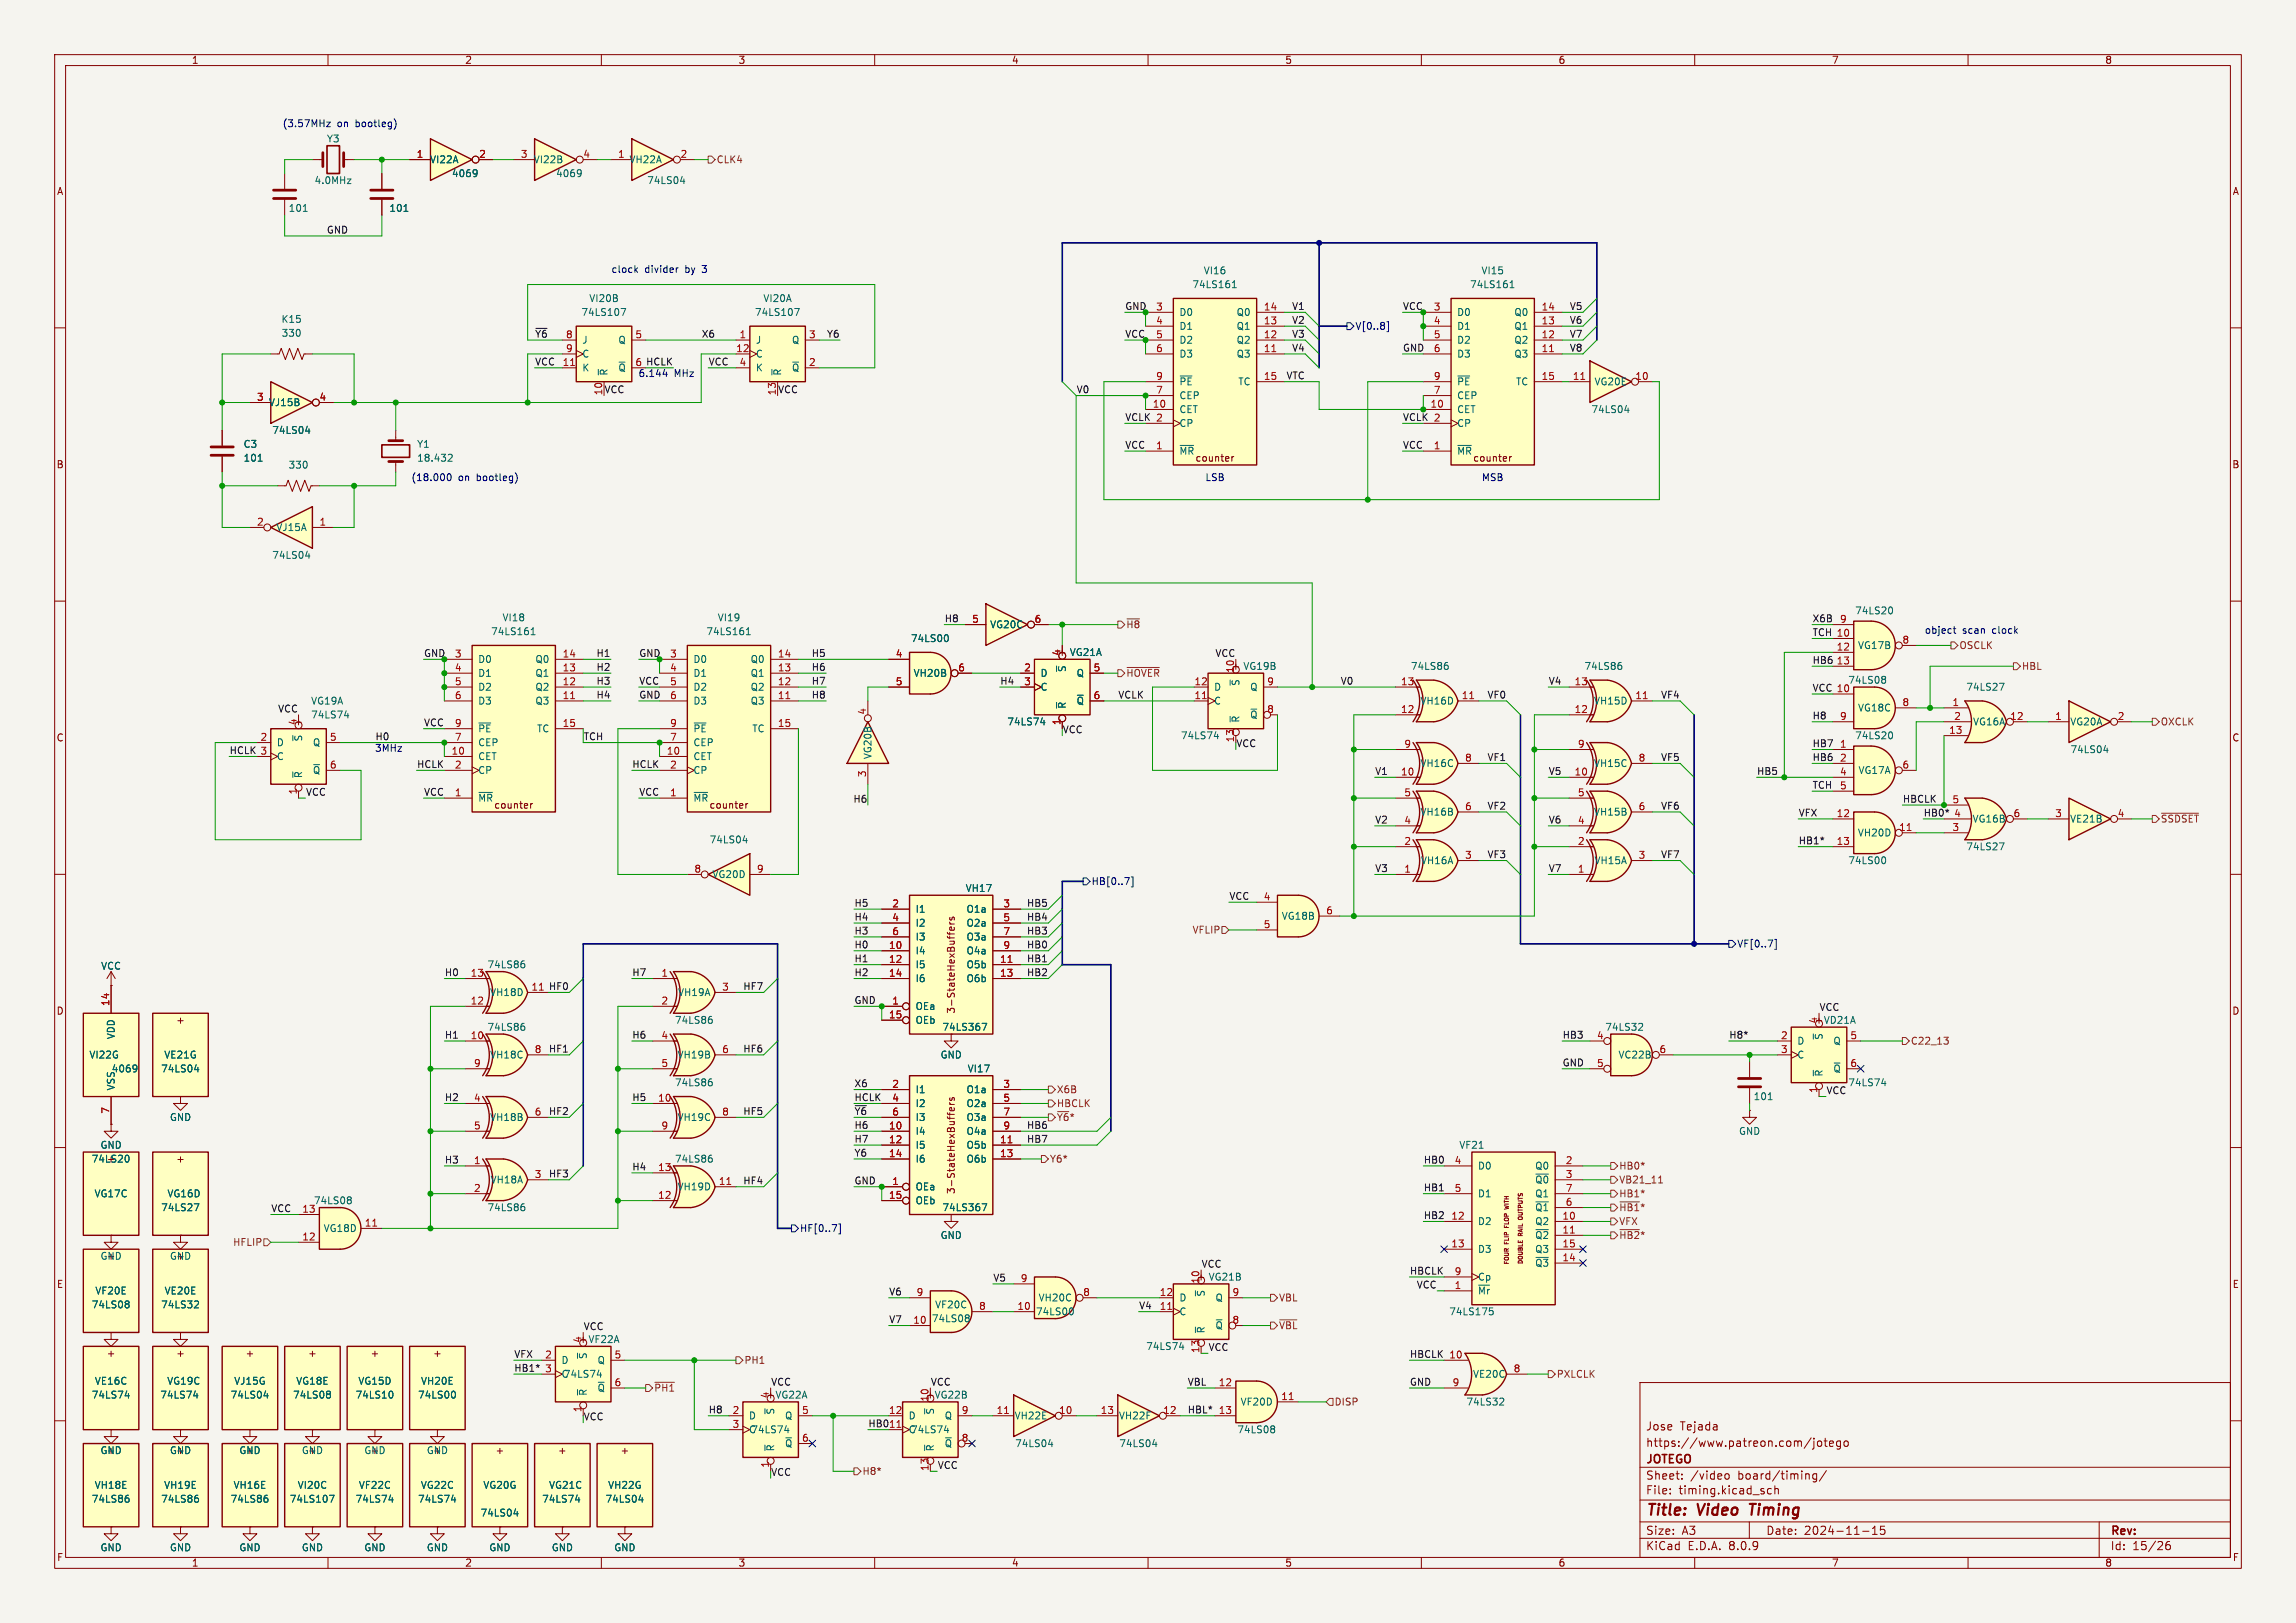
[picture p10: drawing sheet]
<svg xmlns="http://www.w3.org/2000/svg" width="420mm" height="297mm" viewBox="0 0 420 297" stroke-linecap="round" stroke-linejoin="round" font-family="sans-serif">
<defs><g id="words">
<g font-size="2.8" fill="#840000">
<text x="301" y="277.9">Title:</text>
<text x="310.6" y="277.9">Video</text>
<text x="321" y="277.9">Timing</text>
</g>
<g font-size="2.1" fill="#840000">
<text x="301" y="262">Jose</text>
<text x="307.3" y="262">Tejada</text>
<text x="301" y="268.2">JOTEGO</text>
<text x="301" y="265">https://www.patreon.com/jotego</text>
<text x="301" y="273.7">File:</text>
<text x="301" y="271">Sheet:</text>
<text x="307.1" y="273.7">timing.kicad_sch</text>
<text x="309.2" y="271">/video</text>
<text x="317.9" y="271">board/timing/</text>
<text x="301" y="281.1">Size:</text>
<text x="307.6" y="281.1">A3</text>
<text x="323" y="281.1">Date:</text>
<text x="330" y="281.1">2024-11-15</text>
<text x="386" y="281.3">Rev:</text>
<text x="301" y="283.9">KiCad</text>
<text x="308.7" y="283.9">E.D.A.</text>
<text x="316.3" y="283.9">8.0.9</text>
<text x="386" y="283.9">Id:</text>
<text x="390.1" y="283.9">15/26</text>
</g>
<g font-size="1.8" fill="#840000">
<text x="35" y="11.9">1</text>
<text x="85" y="11.9">2</text>
<text x="135" y="11.9">3</text>
<text x="185" y="11.9">4</text>
<text x="235" y="11.9">5</text>
<text x="285" y="11.9">6</text>
<text x="335" y="11.9">7</text>
<text x="385" y="11.9">8</text>
<text x="10.3" y="35.9">A</text>
<text x="408.3" y="35.9">A</text>
<text x="10.3" y="85.9">B</text>
<text x="218.6" y="84.7">counter</text>
<text x="269.4" y="84.7">counter</text>
<text x="408.2" y="85.9">B</text>
<text x="10.3" y="135.9">C</text>
<text x="408.2" y="135.9">C</text>
<text x="90.3" y="148.2">counter</text>
<text x="129.7" y="148.2">counter</text>
<text x="10.3" y="185.9">D</text>
<text x="174.9" y="185.6" transform="rotate(-90 174.9 185.6)">3-StateHexBuffers</text>
<text x="408.2" y="185.9">D</text>
<text x="32.1" y="187.6">+</text>
<text x="172.3" y="188.8">74LS367</text>
<text x="32.1" y="213">+</text>
<text x="172.3" y="221.8">74LS367</text>
<text x="174.9" y="218.6" transform="rotate(-90 174.9 218.6)">3-StateHexBuffers</text>
<text x="10.3" y="235.9">E</text>
<text x="408.3" y="235.9">E</text>
<text x="19.4" y="248.5">+</text>
<text x="32.1" y="248.5">+</text>
<text x="44.8" y="248.5">+</text>
<text x="56.3" y="248.5">+</text>
<text x="67.7" y="248.5">+</text>
<text x="79.1" y="248.5">+</text>
<text x="90.5" y="266.3">+</text>
<text x="102" y="266.3">+</text>
<text x="113.4" y="266.3">+</text>
<text x="10.3" y="285.9">F</text>
<text x="35" y="286.9">1</text>
<text x="85" y="286.9">2</text>
<text x="135" y="286.9">3</text>
<text x="185" y="286.9">4</text>
<text x="235" y="286.9">5</text>
<text x="285" y="286.9">6</text>
<text x="335" y="286.9">7</text>
<text x="385" y="286.9">8</text>
<text x="408.3" y="285.9">F</text>
</g>
<g font-size="1.8" fill="#0000c2">
<text x="51.6" y="23.5">(3.57MHz</text>
<text x="61.7" y="23.5">on</text>
<text x="65.1" y="23.5">bootleg)</text>
<text x="111.7" y="50.1">clock</text>
<text x="117.9" y="50.1">divider</text>
<text x="125.5" y="50.1">by</text>
<text x="128.7" y="50.1">3</text>
<text x="116.7" y="69.2">6.144</text>
<text x="123.3" y="69.2">MHz</text>
<text x="75.2" y="88.2">(18.000</text>
<text x="83.8" y="88.2">on</text>
<text x="87.3" y="88.2">bootleg)</text>
<text x="220.4" y="88.2">LSB</text>
<text x="271" y="88.2">MSB</text>
<text x="352" y="116.2">object</text>
<text x="359" y="116.2">scan</text>
<text x="364.6" y="116.2">clock</text>
<text x="68.5" y="137.8">3MHz</text>
</g>
<g font-size="1.8" fill="#006464">
<text x="59.7" y="26.3">Y3</text>
<text x="57.4" y="33.9">4.0MHz</text>
<text x="78.6" y="30.1">VI22A</text>
<text x="82.6" y="32.6">4069</text>
<text x="97.5" y="30.1">VI22B</text>
<text x="101.6" y="32.6">4069</text>
<text x="115" y="30.1">VH22A</text>
<text x="118.3" y="33.9">74LS04</text>
<text x="52.7" y="39">101</text>
<text x="71.1" y="39">101</text>
<text x="218" y="52.9">74LS161</text>
<text x="220.1" y="50.4">VI16</text>
<text x="268.8" y="52.9">74LS161</text>
<text x="270.9" y="50.4">VI15</text>
<text x="51.4" y="59.3">K15</text>
<text x="106.2" y="58">74LS107</text>
<text x="107.7" y="55.5">VI20B</text>
<text x="138" y="58">74LS107</text>
<text x="139.5" y="55.5">VI20A</text>
<text x="215.6" y="58">D0</text>
<text x="226.1" y="58">Q0</text>
<text x="266.4" y="58">D0</text>
<text x="276.9" y="58">Q0</text>
<text x="51.4" y="61.8">330</text>
<text x="106.4" y="63.1">J</text>
<text x="106.4" y="65.6">C</text>
<text x="113" y="63.1">Q</text>
<text x="138.2" y="63.1">J</text>
<text x="138.2" y="65.6">C</text>
<text x="144.8" y="63.1">Q</text>
<text x="215.6" y="60.6">D1</text>
<text x="215.6" y="63.1">D2</text>
<text x="215.6" y="65.6">D3</text>
<text x="226.1" y="65.6">Q3</text>
<text x="226.1" y="63.1">Q2</text>
<text x="226.1" y="60.6">Q1</text>
<text x="266.4" y="60.6">D1</text>
<text x="266.4" y="63.1">D2</text>
<text x="266.4" y="65.6">D3</text>
<text x="276.9" y="65.6">Q3</text>
<text x="276.9" y="63.1">Q2</text>
<text x="276.9" y="60.6">Q1</text>
<text x="106.4" y="68.2">K</text>
<text x="111.4" y="68.8" transform="rotate(-90 111.4 68.8)">~{R}</text>
<text x="138.2" y="68.2">K</text>
<text x="143.1" y="68.8" transform="rotate(-90 143.1 68.8)">~{R}</text>
<text x="144.8" y="68.2">~{Q}</text>
<text x="215.6" y="70.7">~{PE}</text>
<text x="226.4" y="70.7">TC</text>
<text x="266.4" y="70.7">~{PE}</text>
<text x="277.2" y="70.7">TC</text>
<text x="291.6" y="70.7">VG20E</text>
<text x="49.1" y="74.5">VJ15B</text>
<text x="215.6" y="75.8">CET</text>
<text x="215.6" y="73.3">CEP</text>
<text x="266.4" y="75.8">CET</text>
<text x="266.4" y="73.3">CEP</text>
<text x="291" y="75.8">74LS04</text>
<text x="44.5" y="82.1">C3</text>
<text x="49.7" y="79.6">74LS04</text>
<text x="76.2" y="82.1">Y1</text>
<text x="215.6" y="83.4">~{MR}</text>
<text x="215.6" y="78.3">CP</text>
<text x="266.4" y="83.4">~{MR}</text>
<text x="266.4" y="78.3">CP</text>
<text x="44.5" y="84.7">101</text>
<text x="52.7" y="86">330</text>
<text x="76.2" y="84.7">18.432</text>
<text x="50.5" y="97.4">VJ15A</text>
<text x="49.7" y="102.5">74LS04</text>
<text x="91.8" y="113.9">VI18</text>
<text x="131.2" y="113.9">VI19</text>
<text x="339.3" y="112.6">74LS20</text>
<text x="89.7" y="116.4">74LS161</text>
<text x="129.1" y="116.4">74LS161</text>
<text x="166.5" y="117.7">74LS00</text>
<text x="181" y="115.2">VG20C</text>
<text x="339.8" y="119">VG17B</text>
<text x="87.4" y="121.5">D0</text>
<text x="87.4" y="124.1">D1</text>
<text x="97.8" y="124.1">Q1</text>
<text x="97.8" y="121.5">Q0</text>
<text x="126.7" y="121.5">D0</text>
<text x="126.7" y="124.1">D1</text>
<text x="137.2" y="124.1">Q1</text>
<text x="137.2" y="121.5">Q0</text>
<text x="167" y="124.1">VH20B</text>
<text x="190.2" y="124.1">D</text>
<text x="195.2" y="123.1" transform="rotate(-90 195.2 123.1)">~{S}</text>
<text x="195.6" y="120.2">VG21A</text>
<text x="196.8" y="124.1">Q</text>
<text x="225.2" y="122.8">+ VG19B</text>
<text x="226.9" y="125.6" transform="rotate(-90 226.9 125.6)">~{S}</text>
<text x="258" y="122.8">74LS86</text>
<text x="289.7" y="122.8">74LS86</text>
<text x="338" y="125.3">74LS08</text>
<text x="56.8" y="129.1">VG19A</text>
<text x="56.8" y="131.7">74LS74</text>
<text x="87.4" y="126.6">D2</text>
<text x="87.4" y="129.1">D3</text>
<text x="97.8" y="129.1">Q3</text>
<text x="97.8" y="126.6">Q2</text>
<text x="126.7" y="126.6">D2</text>
<text x="126.7" y="129.1">D3</text>
<text x="137.2" y="129.1">Q3</text>
<text x="137.2" y="126.6">Q2</text>
<text x="190.2" y="126.6">C</text>
<text x="195.2" y="129.8" transform="rotate(-90 195.2 129.8)">~{R}</text>
<text x="196.8" y="129.1">~{Q}</text>
<text x="222" y="129.1">C</text>
<text x="222" y="126.6">D</text>
<text x="228.6" y="131.7">~{Q}</text>
<text x="228.6" y="126.6">Q</text>
<text x="259.7" y="129.1">VH16D</text>
<text x="291.5" y="129.1">VH15D</text>
<text x="339.8" y="130.4">VG18C</text>
<text x="359.6" y="126.6">74LS27</text>
<text x="50.5" y="136.8">D</text>
<text x="55.5" y="135.8" transform="rotate(-90 55.5 135.8)">~{S}</text>
<text x="57.1" y="136.8">Q</text>
<text x="87.4" y="136.8">CEP</text>
<text x="87.4" y="134.2">~{PE}</text>
<text x="98.1" y="134.2">TC</text>
<text x="126.7" y="136.8">CEP</text>
<text x="126.7" y="134.2">~{PE}</text>
<text x="137.5" y="134.2">TC</text>
<text x="184.2" y="132.9">74LS74</text>
<text x="215.9" y="135.5">74LS74</text>
<text x="226.9" y="132.3" transform="rotate(-90 226.9 132.3)">~{R}</text>
<text x="339.3" y="135.5">74LS20</text>
<text x="360.8" y="132.9">VG16A</text>
<text x="378.6" y="132.9">VG20A</text>
<text x="50.5" y="139.3">C</text>
<text x="55.5" y="142.5" transform="rotate(-90 55.5 142.5)">~{R}</text>
<text x="57.1" y="141.8">~{Q}</text>
<text x="87.4" y="139.3">CET</text>
<text x="87.4" y="141.8">CP</text>
<text x="126.7" y="139.3">CET</text>
<text x="126.7" y="141.8">CP</text>
<text x="159.6" y="139" transform="rotate(-90 159.6 139)">VG20B</text>
<text x="259.7" y="140.6">VH16C</text>
<text x="291.5" y="140.6">VH15C</text>
<text x="339.9" y="141.8">VG17A</text>
<text x="378.6" y="138">74LS04</text>
<text x="87.4" y="146.9">~{MR}</text>
<text x="126.7" y="146.9">~{MR}</text>
<text x="259.7" y="149.5">VH16B</text>
<text x="291.5" y="149.5">VH15B</text>
<text x="129.7" y="154.5">74LS04</text>
<text x="339.7" y="153.3">VH20D</text>
<text x="359.6" y="155.8">74LS27</text>
<text x="360.7" y="150.7">VG16B</text>
<text x="378.6" y="150.7">VE21B</text>
<text x="130.2" y="160.9">VG20D</text>
<text x="259.8" y="158.3">VH16A</text>
<text x="291.6" y="158.3">VH15A</text>
<text x="338" y="158.3">74LS00</text>
<text x="167.4" y="167.2">I1</text>
<text x="176.5" y="163.4">VH17</text>
<text x="176.7" y="167.2">O1a</text>
<text x="167.4" y="169.8">I2</text>
<text x="167.4" y="172.3">I3</text>
<text x="176.7" y="169.8">O2a</text>
<text x="176.7" y="172.3">O3a</text>
<text x="234.4" y="168.5">VG18B</text>
<text x="18.4" y="177.6">VCC</text>
<text x="89.1" y="177.4">74LS86</text>
<text x="167.4" y="174.9">I4</text>
<text x="167.4" y="177.4">I5</text>
<text x="167.4" y="179.9">I6</text>
<text x="176.7" y="177.4">O5b</text>
<text x="176.7" y="179.9">O6b</text>
<text x="176.7" y="174.9">O4a</text>
<text x="89.6" y="182.5">VH18D</text>
<text x="123.9" y="182.5">VH19A</text>
<text x="167.4" y="185">OEa</text>
<text x="21.2" y="190.3" transform="rotate(-90 21.2 190.3)">VDD</text>
<text x="89.1" y="188.8">74LS86</text>
<text x="123.4" y="187.6">74LS86</text>
<text x="167.4" y="187.6">OEb</text>
<text x="293.5" y="188.8">74LS32</text>
<text x="328.7" y="191.4">D</text>
<text x="331.8" y="187.6">+ VD21A</text>
<text x="333.6" y="190.4" transform="rotate(-90 333.6 190.4)">~{S}</text>
<text x="335.3" y="191.4">Q</text>
<text x="16.3" y="193.9">VI22G</text>
<text x="20.3" y="196.4">4069</text>
<text x="29.4" y="196.4">74LS04</text>
<text x="30" y="193.9">VE21G</text>
<text x="89.6" y="193.9">VH18C</text>
<text x="123.8" y="193.9">VH19B</text>
<text x="172" y="193.9">GND</text>
<text x="176.9" y="196.4">VI17</text>
<text x="296" y="193.9">VC22B</text>
<text x="328.7" y="193.9">C</text>
<text x="333.6" y="197.1" transform="rotate(-90 333.6 197.1)">~{R}</text>
<text x="335.3" y="196.4">~{Q}</text>
<text x="21.2" y="199.6" transform="rotate(-90 21.2 199.6)">VSS</text>
<text x="123.4" y="199">74LS86</text>
<text x="167.4" y="200.3">I1</text>
<text x="167.4" y="202.8">I2</text>
<text x="176.7" y="200.3">O1a</text>
<text x="176.7" y="202.8">O2a</text>
<text x="320.7" y="201.5">101</text>
<text x="338" y="199">74LS74</text>
<text x="31" y="205.3">GND</text>
<text x="89.6" y="205.3">VH18B</text>
<text x="123.8" y="205.3">VH19C</text>
<text x="167.4" y="207.9">I4</text>
<text x="167.4" y="205.3">I3</text>
<text x="176.7" y="205.3">O3a</text>
<text x="176.7" y="207.9">O4a</text>
<text x="318" y="207.9">GND</text>
<text x="16.7" y="213">74LS20</text>
<text x="18.3" y="210.4">GND</text>
<text x="19.4" y="213">+</text>
<text x="123.4" y="213">74LS86</text>
<text x="167.4" y="210.4">I5</text>
<text x="167.4" y="213">I6</text>
<text x="176.7" y="210.4">O5b</text>
<text x="176.7" y="213">O6b</text>
<text x="266.8" y="210.4">VF21</text>
<text x="270.3" y="214.2">D0</text>
<text x="280.7" y="214.2">Q0</text>
<text x="17.2" y="219.3">VG17C</text>
<text x="29.4" y="221.8">74LS27</text>
<text x="30.5" y="219.3">VG16D</text>
<text x="57.3" y="220.6">74LS08</text>
<text x="89.1" y="221.8">74LS86</text>
<text x="89.6" y="216.8">VH18A</text>
<text x="123.8" y="218">VH19D</text>
<text x="167.4" y="218">OEa</text>
<text x="167.4" y="220.6">OEb</text>
<text x="270.3" y="219.3">D1</text>
<text x="280.7" y="216.8">~{Q0}</text>
<text x="280.7" y="221.8">~{Q1}</text>
<text x="280.7" y="219.3">Q1</text>
<text x="59.1" y="225.7">VG18D</text>
<text x="172" y="226.9">GND</text>
<text x="270.3" y="224.4">D2</text>
<text x="280.7" y="224.4">Q2</text>
<text x="280.7" y="226.9">~{Q2}</text>
<text x="18.3" y="230.7">GND</text>
<text x="19.4" y="230.7">+</text>
<text x="31" y="230.7">GND</text>
<text x="32.1" y="230.7">+</text>
<text x="270.3" y="229.5">D3</text>
<text x="280.7" y="232">~{Q3}</text>
<text x="280.7" y="229.5">Q3</text>
<text x="16.7" y="239.6">74LS08</text>
<text x="17.3" y="237.1">VF20E</text>
<text x="29.4" y="239.6">74LS32</text>
<text x="30" y="237.1">VE20E</text>
<text x="171" y="239.6">VF20C</text>
<text x="189.9" y="238.4">VH20C</text>
<text x="215.6" y="238.4">D</text>
<text x="218.8" y="234.6">+ VG21B</text>
<text x="220.6" y="237.4" transform="rotate(-90 220.6 237.4)">~{S}</text>
<text x="222.2" y="238.4">Q</text>
<text x="270.3" y="237.1">~{Mr}</text>
<text x="270.3" y="234.5">Cp</text>
<text x="105.8" y="246">+ VF22A</text>
<text x="170.4" y="242.2">74LS08</text>
<text x="189.4" y="240.9">74LS00</text>
<text x="215.6" y="240.9">C</text>
<text x="220.6" y="244.1" transform="rotate(-90 220.6 244.1)">~{R}</text>
<text x="222.2" y="243.4">~{Q}</text>
<text x="265" y="240.9">74LS175</text>
<text x="102.6" y="249.8">D</text>
<text x="107.5" y="248.8" transform="rotate(-90 107.5 248.8)">~{S}</text>
<text x="109.2" y="249.8">Q</text>
<text x="209.6" y="247.2">74LS74</text>
<text x="16.7" y="256.1">74LS74</text>
<text x="17.3" y="253.6">VE16C</text>
<text x="29.2" y="256.1">74LS74</text>
<text x="30.5" y="253.6">VG19C</text>
<text x="42.1" y="256.1">74LS04</text>
<text x="42.7" y="253.6">VJ15G</text>
<text x="53.5" y="256.1">74LS08</text>
<text x="54.1" y="253.6">VG18E</text>
<text x="64.9" y="256.1">74LS10</text>
<text x="65.5" y="253.6">VG15D</text>
<text x="76.4" y="256.1">74LS00</text>
<text x="76.9" y="253.6">VH20E</text>
<text x="102.6" y="252.3">C</text>
<text x="103" y="252.3">74LS74</text>
<text x="107.5" y="255.5" transform="rotate(-90 107.5 255.5)">~{R}</text>
<text x="109.2" y="254.9">~{Q}</text>
<text x="140.1" y="256.1">+ VG22A</text>
<text x="169.3" y="256.1">+ VG22B</text>
<text x="226.8" y="257.4">VF20D</text>
<text x="268.1" y="257.4">74LS32</text>
<text x="269.4" y="252.3">VE20C</text>
<text x="136.9" y="259.9">D</text>
<text x="136.9" y="262.5">C</text>
<text x="137.3" y="262.5">74LS74</text>
<text x="141.8" y="259" transform="rotate(-90 141.8 259)">~{S}</text>
<text x="143.5" y="259.9">Q</text>
<text x="166.1" y="262.5">C</text>
<text x="166.1" y="259.9">D</text>
<text x="166.5" y="262.5">74LS74</text>
<text x="171" y="259" transform="rotate(-90 171 259)">~{S}</text>
<text x="172.7" y="259.9">Q</text>
<text x="185.5" y="259.9">VH22E</text>
<text x="204.6" y="259.9">VH22F</text>
<text x="226.2" y="262.5">74LS08</text>
<text x="18.3" y="266.3">GND</text>
<text x="19.4" y="266.3">+</text>
<text x="31" y="266.3">GND</text>
<text x="32.1" y="266.3">+</text>
<text x="43.7" y="266.3">GND</text>
<text x="44.8" y="266.3">+</text>
<text x="55.1" y="266.3">GND</text>
<text x="56.3" y="266.3">+</text>
<text x="66.5" y="266.3">GND</text>
<text x="67.7" y="266.3">+</text>
<text x="78" y="266.3">GND</text>
<text x="79.1" y="266.3">+</text>
<text x="141.8" y="265.7" transform="rotate(-90 141.8 265.7)">~{R}</text>
<text x="143.5" y="265">~{Q}</text>
<text x="171" y="265.7" transform="rotate(-90 171 265.7)">~{R}</text>
<text x="172.7" y="265">~{Q}</text>
<text x="185.6" y="265">74LS04</text>
<text x="204.6" y="265">74LS04</text>
<text x="16.7" y="275.2">74LS86</text>
<text x="17.2" y="272.6">VH18E</text>
<text x="29.4" y="275.2">74LS86</text>
<text x="29.9" y="272.6">VH19E</text>
<text x="42.1" y="275.2">74LS86</text>
<text x="42.6" y="272.6">VH16E</text>
<text x="52.9" y="275.2">74LS107</text>
<text x="54.4" y="272.6">VI20C</text>
<text x="64.9" y="275.2">74LS74</text>
<text x="65.5" y="272.6">VF22C</text>
<text x="76.4" y="275.2">74LS74</text>
<text x="76.9" y="272.6">VG22C</text>
<text x="88.3" y="272.6">VG20G</text>
<text x="99.1" y="275.2">74LS74</text>
<text x="100.3" y="272.6">VG21C</text>
<text x="110.7" y="275.2">74LS04</text>
<text x="111.1" y="272.6">VH22G</text>
<text x="87.8" y="277.7">74LS04</text>
<text x="18.3" y="284.1">GND</text>
<text x="31" y="284.1">GND</text>
<text x="43.7" y="284.1">GND</text>
<text x="55.1" y="284.1">GND</text>
<text x="66.5" y="284.1">GND</text>
<text x="78" y="284.1">GND</text>
<text x="89.4" y="284.1">GND</text>
<text x="100.8" y="284.1">GND</text>
<text x="112.3" y="284.1">GND</text>
</g>
<g font-size="1.8" fill="#a90000">
<text x="76.1" y="29">1</text>
<text x="87.6" y="29">2</text>
<text x="95.2" y="29">3</text>
<text x="106.6" y="29">4</text>
<text x="113" y="29">1</text>
<text x="124.4" y="29">2</text>
<text x="211.4" y="56.9">3</text>
<text x="211.4" y="59.4">4</text>
<text x="231.1" y="59.4">13</text>
<text x="231.1" y="56.9">14</text>
<text x="262.2" y="56.9">3</text>
<text x="262.2" y="59.4">4</text>
<text x="281.9" y="59.4">13</text>
<text x="281.9" y="56.9">14</text>
<text x="103.4" y="62">8</text>
<text x="103.4" y="64.5">9</text>
<text x="116.1" y="62">5</text>
<text x="134.6" y="64.5">12</text>
<text x="135.2" y="62">1</text>
<text x="147.9" y="62">3</text>
<text x="211.4" y="62">5</text>
<text x="211.4" y="64.5">6</text>
<text x="231.1" y="64.5">11</text>
<text x="231.1" y="62">12</text>
<text x="262.2" y="62">5</text>
<text x="262.2" y="64.5">6</text>
<text x="281.9" y="64.5">11</text>
<text x="281.9" y="62">12</text>
<text x="102.8" y="67.1">11</text>
<text x="113" y="68.2">~{Q}</text>
<text x="135.2" y="67.1">4</text>
<text x="147.9" y="67.1">2</text>
<text x="211.4" y="69.6">9</text>
<text x="231.1" y="69.6">15</text>
<text x="262.2" y="69.6">9</text>
<text x="281.9" y="69.6">15</text>
<text x="287.6" y="69.6">11</text>
<text x="299" y="69.6">10</text>
<text x="46.9" y="73.4">3</text>
<text x="58.3" y="73.4">4</text>
<text x="110.2" y="72.4" transform="rotate(-90 110.2 72.4)">10</text>
<text x="142" y="72.4" transform="rotate(-90 142 72.4)">13</text>
<text x="210.8" y="74.7">10</text>
<text x="211.4" y="72.1">7</text>
<text x="261.6" y="74.7">10</text>
<text x="262.2" y="72.1">7</text>
<text x="211.4" y="82.3">1</text>
<text x="262.2" y="82.3">1</text>
<text x="46.9" y="96.3">2</text>
<text x="58.3" y="96.3">1</text>
<text x="177.7" y="114">5</text>
<text x="189.2" y="114">6</text>
<text x="335.9" y="119.1">12</text>
<text x="336.5" y="114">9</text>
<text x="347.9" y="117.9">8</text>
<text x="83.1" y="120.4">3</text>
<text x="83.1" y="122.9">4</text>
<text x="83.1" y="125.5">5</text>
<text x="102.8" y="125.5">12</text>
<text x="102.8" y="122.9">13</text>
<text x="102.8" y="120.4">14</text>
<text x="122.5" y="120.4">3</text>
<text x="122.5" y="122.9">4</text>
<text x="122.5" y="125.5">5</text>
<text x="142.2" y="125.5">12</text>
<text x="142.2" y="122.9">13</text>
<text x="142.2" y="120.4">14</text>
<text x="163.8" y="120.4">4</text>
<text x="163.8" y="125.5">5</text>
<text x="175.2" y="122.9">6</text>
<text x="187.3" y="122.9">2</text>
<text x="187.3" y="125.5">3</text>
<text x="194.1" y="120.1" transform="rotate(-90 194.1 120.1)">4</text>
<text x="200" y="122.9">5</text>
<text x="218.4" y="125.5">12</text>
<text x="225.8" y="123.2" transform="rotate(-90 225.8 123.2)">10</text>
<text x="231.7" y="125.5">9</text>
<text x="256.2" y="125.5">13</text>
<text x="287.9" y="125.5">13</text>
<text x="335.9" y="121.7">13</text>
<text x="83.1" y="128">6</text>
<text x="102.8" y="128">11</text>
<text x="122.5" y="128">6</text>
<text x="142.2" y="128">11</text>
<text x="158.5" y="130.9" transform="rotate(-90 158.5 130.9)">4</text>
<text x="200" y="128">6</text>
<text x="218.4" y="128">11</text>
<text x="231.7" y="130.6">8</text>
<text x="256.2" y="130.6">12</text>
<text x="267.3" y="128">11</text>
<text x="287.9" y="130.6">12</text>
<text x="299" y="128">11</text>
<text x="336.5" y="131.8">9</text>
<text x="347.9" y="129.3">8</text>
<text x="357.1" y="129.3">1</text>
<text x="357.4" y="131.8">2</text>
<text x="367.6" y="131.8">12</text>
<text x="375.8" y="131.8">1</text>
<text x="387.3" y="131.8">2</text>
<text x="47.6" y="135.6">2</text>
<text x="53.7" y="133">+</text>
<text x="54.4" y="132.8" transform="rotate(-90 54.4 132.8)">4</text>
<text x="60.3" y="135.6">5</text>
<text x="83.1" y="135.6">7</text>
<text x="83.1" y="133.1">9</text>
<text x="102.8" y="133.1">15</text>
<text x="122.5" y="135.6">7</text>
<text x="122.5" y="133.1">9</text>
<text x="142.2" y="133.1">15</text>
<text x="194.1" y="132.8" transform="rotate(-90 194.1 132.8)">1</text>
<text x="225.8" y="135.9" transform="rotate(-90 225.8 135.9)">13</text>
<text x="256.8" y="136.9">9</text>
<text x="288.5" y="136.9">9</text>
<text x="336.5" y="136.9">1</text>
<text x="356.4" y="134.4">13</text>
<text x="60.3" y="140.7">6</text>
<text x="82.5" y="138.2">10</text>
<text x="83.1" y="140.7">2</text>
<text x="121.9" y="138.2">10</text>
<text x="122.5" y="140.7">2</text>
<text x="158.5" y="142.3" transform="rotate(-90 158.5 142.3)">3</text>
<text x="256.2" y="142">10</text>
<text x="267.9" y="139.4">8</text>
<text x="287.9" y="142">10</text>
<text x="299.6" y="139.4">8</text>
<text x="336.5" y="139.4">2</text>
<text x="336.5" y="142">4</text>
<text x="347.9" y="140.7">6</text>
<text x="54.4" y="145.5" transform="rotate(-90 54.4 145.5)">1</text>
<text x="83.1" y="145.8">1</text>
<text x="122.5" y="145.8">1</text>
<text x="256.8" y="145.8">5</text>
<text x="267.9" y="148.3">6</text>
<text x="288.5" y="145.8">5</text>
<text x="299.6" y="148.3">6</text>
<text x="335.9" y="149.6">12</text>
<text x="336.5" y="144.5">5</text>
<text x="357.1" y="147.1">5</text>
<text x="357.4" y="149.6">4</text>
<text x="368.2" y="149.6">6</text>
<text x="375.8" y="149.6">3</text>
<text x="387.3" y="149.6">4</text>
<text x="256.8" y="154.7">2</text>
<text x="256.8" y="150.9">4</text>
<text x="288.5" y="150.9">4</text>
<text x="288.5" y="154.7">2</text>
<text x="335.9" y="154.7">13</text>
<text x="347.3" y="152.1">11</text>
<text x="357.1" y="152.1">3</text>
<text x="126.9" y="159.8">8</text>
<text x="138.4" y="159.8">9</text>
<text x="256.8" y="159.8">1</text>
<text x="267.9" y="157.2">3</text>
<text x="288.5" y="159.8">1</text>
<text x="299.6" y="157.2">3</text>
<text x="163.1" y="166.1">2</text>
<text x="183.4" y="166.1">3</text>
<text x="231.1" y="164.8">4</text>
<text x="242.5" y="167.4">6</text>
<text x="162.5" y="173.7">10</text>
<text x="163.1" y="168.7">4</text>
<text x="163.1" y="171.2">6</text>
<text x="183.4" y="168.7">5</text>
<text x="183.4" y="171.2">7</text>
<text x="183.4" y="173.7">9</text>
<text x="231.1" y="169.9">5</text>
<text x="86" y="178.8">13</text>
<text x="120.9" y="178.8">1</text>
<text x="162.5" y="176.3">12</text>
<text x="162.5" y="178.8">14</text>
<text x="182.8" y="176.3">11</text>
<text x="182.8" y="178.8">13</text>
<text x="20.1" y="184.2" transform="rotate(-90 20.1 184.2)">14</text>
<text x="86" y="183.9">12</text>
<text x="120.9" y="183.9">2</text>
<text x="132" y="181.4">3</text>
<text x="163.1" y="183.9">1</text>
<text x="86" y="190.2">10</text>
<text x="120.9" y="190.2">4</text>
<text x="162.5" y="186.4">15</text>
<text x="292" y="190.2">4</text>
<text x="325.7" y="190.2">2</text>
<text x="332.5" y="187.4" transform="rotate(-90 332.5 187.4)">4</text>
<text x="338.4" y="190.2">5</text>
<text x="86.6" y="195.3">9</text>
<text x="97.7" y="192.8">8</text>
<text x="120.9" y="195.3">5</text>
<text x="132" y="192.8">6</text>
<text x="292" y="195.3">5</text>
<text x="303.5" y="192.8">6</text>
<text x="325.7" y="192.8">3</text>
<text x="338.4" y="195.3">6</text>
<text x="20.1" y="203.9" transform="rotate(-90 20.1 203.9)">7</text>
<text x="86.6" y="201.7">4</text>
<text x="120.3" y="201.7">10</text>
<text x="163.1" y="199.1">2</text>
<text x="163.1" y="201.7">4</text>
<text x="183.4" y="199.1">3</text>
<text x="183.4" y="201.7">5</text>
<text x="332.5" y="200.1" transform="rotate(-90 332.5 200.1)">1</text>
<text x="86.6" y="206.8">5</text>
<text x="97.7" y="204.2">6</text>
<text x="120.9" y="206.8">9</text>
<text x="132" y="204.2">8</text>
<text x="162.5" y="206.8">10</text>
<text x="162.5" y="209.3">12</text>
<text x="163.1" y="204.2">6</text>
<text x="182.8" y="209.3">11</text>
<text x="183.4" y="204.2">7</text>
<text x="183.4" y="206.8">9</text>
<text x="86.6" y="213.1">1</text>
<text x="97.7" y="215.6">3</text>
<text x="120.3" y="214.4">13</text>
<text x="162.5" y="211.8">14</text>
<text x="182.8" y="211.8">13</text>
<text x="266" y="213.1">4</text>
<text x="286.3" y="213.1">2</text>
<text x="286.3" y="215.6">3</text>
<text x="55.2" y="222">13</text>
<text x="86.6" y="218.2">2</text>
<text x="120.3" y="219.5">12</text>
<text x="131.4" y="216.9">11</text>
<text x="162.5" y="219.5">15</text>
<text x="163.1" y="216.9">1</text>
<text x="266" y="218.2">5</text>
<text x="286.3" y="220.7">6</text>
<text x="286.3" y="218.2">7</text>
<text x="55.2" y="227.1">12</text>
<text x="66.6" y="224.5">11</text>
<text x="265.4" y="223.3">12</text>
<text x="285.7" y="223.3">10</text>
<text x="285.7" y="225.8">11</text>
<text x="265.4" y="228.3">13</text>
<text x="266" y="233.4">9</text>
<text x="285.7" y="230.9">14</text>
<text x="285.7" y="228.3">15</text>
<text x="167.6" y="237.2">9</text>
<text x="179" y="239.8">8</text>
<text x="186" y="239.8">10</text>
<text x="186.6" y="234.7">9</text>
<text x="198" y="237.2">8</text>
<text x="212" y="239.8">11</text>
<text x="212" y="237.2">12</text>
<text x="219.5" y="235" transform="rotate(-90 219.5 235)">10</text>
<text x="225.4" y="237.2">9</text>
<text x="266" y="236">1</text>
<text x="106.4" y="245.8" transform="rotate(-90 106.4 245.8)">4</text>
<text x="167" y="242.3">10</text>
<text x="225.4" y="242.3">8</text>
<text x="99.6" y="248.7">2</text>
<text x="99.6" y="251.2">3</text>
<text x="112.3" y="248.7">5</text>
<text x="219.5" y="247.7" transform="rotate(-90 219.5 247.7)">13</text>
<text x="265" y="248.7">10</text>
<text x="276.8" y="251.2">8</text>
<text x="112.3" y="253.7">6</text>
<text x="140.7" y="256" transform="rotate(-90 140.7 256)">4</text>
<text x="169.9" y="256.6" transform="rotate(-90 169.9 256.6)">10</text>
<text x="222.8" y="253.7">12</text>
<text x="234.3" y="256.3">11</text>
<text x="265.6" y="253.7">9</text>
<text x="106.4" y="258.5" transform="rotate(-90 106.4 258.5)">1</text>
<text x="133.9" y="258.8">2</text>
<text x="133.9" y="261.4">3</text>
<text x="146.6" y="258.8">5</text>
<text x="146.6" y="263.9">6</text>
<text x="162.5" y="258.8">12</text>
<text x="175.8" y="263.9">8</text>
<text x="175.8" y="258.8">9</text>
<text x="182.2" y="258.8">11</text>
<text x="193.6" y="258.8">10</text>
<text x="201.3" y="258.8">13</text>
<text x="212.7" y="258.8">12</text>
<text x="222.8" y="258.8">13</text>
<text x="140.7" y="268.7" transform="rotate(-90 140.7 268.7)">1</text>
<text x="169.9" y="269.3" transform="rotate(-90 169.9 269.3)">13</text>
</g>
<g font-size="1.8" fill="#725600">
<text x="131" y="30.1">CLK4</text>
<text x="205.9" y="115.2">~{H8}</text>
<text x="358.3" y="119">OSCLK</text>
<text x="205.9" y="124.1">~{HOVER}</text>
<text x="369.8" y="122.8">HBL</text>
<text x="395.2" y="132.9">OXCLK</text>
<text x="395.2" y="150.7">~{SSDSET}</text>
<text x="218" y="171">VFLIP</text>
<text x="349.4" y="191.4">C22_13</text>
<text x="193.2" y="202.8">HBCLK</text>
<text x="193.2" y="200.3">X6B</text>
<text x="193.2" y="205.3">~{Y6}*</text>
<text x="192" y="213">Y6*</text>
<text x="296.1" y="214.2">HB0*</text>
<text x="296.1" y="216.8">VB21_11</text>
<text x="296.1" y="219.3">HB1*</text>
<text x="296.1" y="221.8">~{HB1}*</text>
<text x="296.1" y="224.4">VFX</text>
<text x="296.1" y="226.9">~{HB2}*</text>
<text x="42.5" y="228.2">HFLIP</text>
<text x="233.9" y="238.4">VBL</text>
<text x="233.9" y="243.4">~{VBL}</text>
<text x="136.1" y="249.8">PH1</text>
<text x="119.6" y="254.9">~{PH1}</text>
<text x="244" y="257.4">DISP</text>
<text x="284.7" y="252.3">PXLCLK</text>
<text x="157.7" y="270.1">H8*</text>
</g>
<g font-size="1.8" fill="#0f0f0f">
<text x="59.7" y="42.8">GND</text>
<text x="205.7" y="56.8">GND</text>
<text x="236.3" y="59.3">V2</text>
<text x="236.3" y="56.8">V1</text>
<text x="256.5" y="56.8">VCC</text>
<text x="287.1" y="59.3">V6</text>
<text x="287.1" y="56.8">V5</text>
<text x="97.8" y="61.9">~{Y6}</text>
<text x="128.3" y="61.9">X6</text>
<text x="151.2" y="61.9">Y6</text>
<text x="205.7" y="61.9">VCC</text>
<text x="236.3" y="61.9">V3</text>
<text x="236.3" y="64.4">V4</text>
<text x="256.5" y="64.4">GND</text>
<text x="287.1" y="64.4">V8</text>
<text x="287.1" y="61.9">V7</text>
<text x="97.8" y="67">VCC</text>
<text x="116.1" y="67.1">6 HCLK</text>
<text x="129.5" y="67">VCC</text>
<text x="235.2" y="69.5">VTC</text>
<text x="110.5" y="72">VCC</text>
<text x="142.2" y="72">VCC</text>
<text x="196.8" y="72">V0</text>
<text x="205.7" y="77.1">VCLK 2</text>
<text x="256.5" y="77.1">VCLK 2</text>
<text x="205.7" y="82.2">VCC</text>
<text x="256.5" y="82.2">VCC</text>
<text x="172.7" y="114">H8</text>
<text x="331.5" y="114">X6B</text>
<text x="331.5" y="116.5">TCH 10</text>
<text x="77.5" y="120.3">GND</text>
<text x="109" y="120.3">H1</text>
<text x="109" y="122.8">H2</text>
<text x="109" y="125.4">H3</text>
<text x="116.8" y="120.3">GND</text>
<text x="116.8" y="125.4">VCC</text>
<text x="148.4" y="120.3">H5</text>
<text x="148.4" y="125.4">H7</text>
<text x="148.4" y="122.8">H6</text>
<text x="182.9" y="125.4">H4</text>
<text x="222.2" y="120.3">VCC</text>
<text x="245.1" y="125.4">V0</text>
<text x="283.2" y="125.4">V4</text>
<text x="331.5" y="121.6">HB6</text>
<text x="50.8" y="130.5">VCC</text>
<text x="109" y="127.9">H4</text>
<text x="116.8" y="127.9">GND</text>
<text x="148.4" y="127.9">H8</text>
<text x="204.5" y="127.9">VCLK</text>
<text x="272" y="127.9">VF0</text>
<text x="303.8" y="127.9">VF4</text>
<text x="331.5" y="131.7">H8</text>
<text x="331.5" y="126.7">VCC 10</text>
<text x="68.6" y="135.5">H0</text>
<text x="77.5" y="133">VCC</text>
<text x="106.7" y="135.5">TCH</text>
<text x="331.5" y="136.8">HB7</text>
<text x="41.9" y="138.1">HCLK 3</text>
<text x="76.2" y="140.6">HCLK</text>
<text x="115.6" y="140.6">HCLK</text>
<text x="251.5" y="141.9">V1</text>
<text x="272" y="139.4">VF1</text>
<text x="283.2" y="141.9">V5</text>
<text x="303.8" y="139.4">VF5</text>
<text x="321.3" y="141.9">HB5</text>
<text x="331.5" y="139.4">HB6</text>
<text x="55.9" y="145.7">VCC</text>
<text x="77.5" y="145.7">VCC</text>
<text x="116.8" y="145.7">VCC</text>
<text x="156" y="147">H6</text>
<text x="272" y="148.2">VF2</text>
<text x="303.8" y="148.2">VF6</text>
<text x="328.9" y="149.5">VFX</text>
<text x="331.5" y="144.4">TCH</text>
<text x="348" y="147">HBCLK</text>
<text x="351.8" y="149.5">HB0*</text>
<text x="251.5" y="150.8">V2</text>
<text x="283.2" y="150.8">V6</text>
<text x="328.9" y="154.6">HB1*</text>
<text x="251.5" y="159.7">V3</text>
<text x="272" y="157.1">VF3</text>
<text x="283.2" y="159.7">V7</text>
<text x="303.8" y="157.1">VF7</text>
<text x="156.2" y="166">H5</text>
<text x="187.8" y="166">HB5</text>
<text x="224.8" y="164.8">VCC</text>
<text x="156.2" y="168.6">H4</text>
<text x="156.2" y="171.1">H3</text>
<text x="156.2" y="173.6">H0</text>
<text x="187.8" y="171.1">HB3</text>
<text x="187.8" y="173.6">HB0</text>
<text x="187.8" y="168.6">HB4</text>
<text x="81.3" y="178.7">H0</text>
<text x="115.6" y="178.7">H7</text>
<text x="156.2" y="176.2">H1</text>
<text x="156.2" y="178.7">H2</text>
<text x="187.8" y="176.2">HB1</text>
<text x="187.8" y="178.7">HB2</text>
<text x="97.1" y="181.4">11 HF0</text>
<text x="135.9" y="181.3">HF7</text>
<text x="156.2" y="183.8">GND</text>
<text x="332.7" y="185.1">VCC</text>
<text x="81.3" y="190.2">H1</text>
<text x="115.6" y="190.2">H6</text>
<text x="285.8" y="190.2">HB3</text>
<text x="316.2" y="190.2">H8*</text>
<text x="100.3" y="192.7">HF1</text>
<text x="135.9" y="192.7">HF6</text>
<text x="285.8" y="195.2">GND</text>
<text x="81.3" y="201.6">H2</text>
<text x="115.6" y="201.6">H5</text>
<text x="156.2" y="201.6">HCLK</text>
<text x="156.2" y="199">X6</text>
<text x="334" y="200.3">VCC</text>
<text x="100.3" y="204.1">HF2</text>
<text x="135.9" y="204.1">HF5</text>
<text x="156.2" y="209.2">H7</text>
<text x="156.2" y="204.1">~{Y6}</text>
<text x="156.2" y="206.7">H6</text>
<text x="187.8" y="209.2">HB7</text>
<text x="187.8" y="206.7">HB6</text>
<text x="81.3" y="213">H3</text>
<text x="100.3" y="215.6">HF3</text>
<text x="115.6" y="214.3">H4</text>
<text x="156.2" y="211.7">Y6</text>
<text x="260.3" y="213">HB0</text>
<text x="49.5" y="221.9">VCC</text>
<text x="135.9" y="216.8">HF4</text>
<text x="156.2" y="216.8">GND</text>
<text x="260.3" y="218.1">HB1</text>
<text x="260.3" y="223.2">HB2</text>
<text x="219.7" y="232.1">VCC</text>
<text x="257.8" y="233.3">HBCLK</text>
<text x="162.6" y="237.1">V6</text>
<text x="181.6" y="234.6">V5</text>
<text x="208.3" y="239.7">V4</text>
<text x="259.1" y="235.9">VCC</text>
<text x="106.7" y="243.5">VCC</text>
<text x="162.6" y="242.2">V7</text>
<text x="94" y="251.1">HB1*</text>
<text x="94" y="248.6">VFX</text>
<text x="221" y="247.3">VCC</text>
<text x="257.8" y="248.6">HBCLK</text>
<text x="141" y="253.7">VCC</text>
<text x="170.2" y="253.7">VCC</text>
<text x="217.2" y="253.7">VBL</text>
<text x="257.8" y="253.7">GND</text>
<text x="129.5" y="258.7">H8</text>
<text x="158.7" y="261.3">HB0</text>
<text x="162.5" y="261.4">11</text>
<text x="217.2" y="258.7">HBL*</text>
<text x="171.4" y="268.9">VCC</text>
</g>
<g font-size="1.8" fill="#000084">
<text x="247.8" y="60.6">V[0..8]</text>
<text x="199.6" y="162.2">HB[0..7]</text>
<text x="317.7" y="173.6">VF[0..7]</text>
<text x="146.2" y="225.7">HF[0..7]</text>
</g>
<g font-size="1.8" fill="#009600">
<text x="194.3" y="134.3">VCC</text>
<text x="226.1" y="136.8">VCC</text>
<text x="106.7" y="260">VCC</text>
<text x="141" y="270.2">VCC</text>
</g>
<g font-size="1.1" fill="#840000">
<text x="276.1" y="221.1" transform="rotate(-90 276.1 221.1)">WITH</text>
<text x="276.1" y="224.6" transform="rotate(-90 276.1 224.6)">FLOP</text>
<text x="278.7" y="226.2" transform="rotate(-90 278.7 226.2)">RAIL</text>
<text x="278.7" y="223.1" transform="rotate(-90 278.7 223.1)">OUTPUTS</text>
<text x="276.1" y="231.4" transform="rotate(-90 276.1 231.4)">FOUR FLIP</text>
<text x="278.7" y="231.4" transform="rotate(-90 278.7 231.4)">DOUBLE</text>
</g>
</g></defs>
<path d="M0 0h420v297h-420z" fill="#f5f4ef" stroke="#f5f4ef" stroke-width=".18"/>
<g fill="none" stroke="#840000" stroke-width=".18">
<path d="M10 10h400v277h-400zM12 12h396v273h-396zM60 10v2M110 10v2M160 10v2M210 10v2M260 10v2M310 10v2M360 10v2M10 60h2M408 60h2M10 110h2"/>
<path d="M408 110h2M10 160h2M408 160h2M10 210h2M408 210h2M300 253h108v32h-108zM10 260h2M20.3 279.4v1.3h1.3l-1.3 1.2-1.3-1.2h1.3M20.3 279.4h.1M300 278.5h108M300 274.5h108M300 268.5h108"/>
<path d="M305.5 273.2v.2M305.5 272.5v.1M307.7 270.5v.2M307.7 269.8v.1M315.7 269.8l.3-.1 .3 .3v.4l-.3 .3-.3-.1-.2-.2v-.4zM320 278.5v3M324 272.5l-.4-.1-.3 .3v.4l.1 .2h.6M324.7 272.5l.2-.1 .3 .1 .1 .9M324.7 271.9v1.5M330.7 269.7l.2 .2v.8M331.3 263.1l-1.3 1.9M331.8 263.2v.1"/>
<path d="M331.8 263.7v1.3l-.3 .2M332.3 269.8l-.4-.1-.3 .3v.4l.1 .2h.6M332.3 269.7v1.2l-.3 .3-.3-.1M332.5 263.8l.2-.1 .5 .1v.6l-.1 .2-.4 .1-.2-.2zM333.7 263.7h.5M333.9 263.2v1.3l.3 .2M334.1 269.1l-1.3 1.9M334.7 264.2l.7-.2-.1-.2-.4-.1-.2 .2v.7h.6M336.7 263.7v1.2l-.3 .3-.4-.1M336.7 263.8l-.5-.1-.3 .3v.4l.2 .2h.6M337.4 263.8l.2-.1 .4 .1 .1 .6-.2 .2-.3 .1-.2-.2zM342.5 279.7l.4-.4v1.5"/>
<path d="M344.7 279.3h-.7l-.1 .7 .3-.1h.5l.1 .2-.1 .5-.2 .2-.6-.2M384 278.5v6.5M408 260h2M60 285v2M110 285v2M160 285v2M210 285v2M260 285v2M300 281.5h108M310 285v2M340.7 280.2h1.2M342.5 280.8h.9"/>
<path d="M360 285v2M396.9 282.1a.59 .59 0 0 0-.7 .6v.6l.1 .2 .4 .1 .2-.2 .1-.5-.1-.2h-.5l-.2 .2"/>
</g>
<path d="M320.1 275.2h1.1M320.6 275.2l-.2 2" fill="none" stroke="#840000" stroke-width=".4"/>
<path d="M15.2 210.8h10.2v15.3h-10.2z" fill="#ffffc2"/>
<path d="M15.2 210.8h10.2v15.3h-10.2z" fill="none" stroke="#840000" stroke-width=".25"/>
<path d="M23.3 211.4a.79 .79 0 0 1 0 1.3" fill="none" stroke="#006464" stroke-width=".18"/>
<path d="M27.9 210.8h10.2v15.3h-10.2z" fill="#ffffc2"/>
<path d="M27.9 210.8h10.2v15.3h-10.2z" fill="none" stroke="#840000" stroke-width=".25"/>
<path d="M35.5 220.3h.9l-.6 1.3" fill="none" stroke="#006464" stroke-width=".18"/>
<path d="M33 226.1v1.2h1.3l-1.3 1.3-1.3-1.3h1.3M33 226.1h.1" fill="none" stroke="#840000" stroke-width=".18"/>
<path d="M27.9 228.6h10.2v15.2h-10.2z" fill="#ffffc2"/>
<path d="M27.9 228.6h10.2v15.2h-10.2z" fill="none" stroke="#840000" stroke-width=".25"/>
<path d="M35.8 238.1h.4l.1 .3-.8 .9h.8" fill="none" stroke="#006464" stroke-width=".18"/>
<path d="M20.3 226.1v1.2h1.3l-1.3 1.3-1.3-1.3h1.3M20.3 226.1h.1" fill="none" stroke="#840000" stroke-width=".18"/>
<path d="M342.9 148.6a3.8 3.8 0 0 1 3.8 3.8 3.8 3.8 0 0 1-3.8 3.8z" fill="#ffffc2" stroke="#ffffc2" stroke-width=".18"/>
<path d="M339.1 148.6h3.8v7.6h-3.8z" fill="#ffffc2"/>
<path d="M339.1 148.6h3.8a3.8 3.8 0 0 1 3.8 3.8 3.8 3.8 0 0 1-3.8 3.8h-3.8z" fill="none" stroke="#840000" stroke-width=".25"/>
<g fill="none" stroke="#840000" stroke-width=".18">
<path d="M335.3 149.9h3.8M335.3 154.9h3.8M348 152.4h2.5M45.7 279.4v1.3h1.3l-1.3 1.2-1.3-1.2h1.3M45.7 279.4h.1"/>
<circle cx="347.3" cy="152.4" r=".63"/>
</g>
<path d="M348.9 152h.7" fill="none" stroke="#a90000" stroke-width=".18"/>
<path d="M344.6 156.8a.79 .79 0 0 1 0 1.3" fill="none" stroke="#006464" stroke-width=".18"/>
<path d="M15.2 264.2h10.2v15.2h-10.2z" fill="#ffffc2"/>
<path d="M15.2 264.2h10.2v15.2h-10.2z" fill="none" stroke="#840000" stroke-width=".25"/>
<path d="M23.1 274.1h.3l.2 .3v.4l-.5 .1M23.3 273.6h.2" fill="none" stroke="#006464" stroke-width=".18"/>
<path d="M27.9 264.2h10.2v15.2h-10.2z" fill="#ffffc2"/>
<path d="M27.9 264.2h10.2v15.2h-10.2z" fill="none" stroke="#840000" stroke-width=".25"/>
<path d="M35.8 274.1h.3l.2 .3v.4l-.5 .1M36 273.6h.2" fill="none" stroke="#006464" stroke-width=".18"/>
<path d="M40.6 264.2h10.2v15.2h-10.2z" fill="#ffffc2"/>
<path d="M40.6 264.2h10.2v15.2h-10.2z" fill="none" stroke="#840000" stroke-width=".25"/>
<path d="M48.5 274.1h.3l.2 .3v.4l-.5 .1M48.7 273.6h.2" fill="none" stroke="#006464" stroke-width=".18"/>
<path d="M33 279.4v1.3h1.3l-1.3 1.2-1.3-1.2h1.3M33 279.4h.1" fill="none" stroke="#840000" stroke-width=".18"/>
<path d="M15.2 228.6h10.2v15.2h-10.2z" fill="#ffffc2"/>
<path d="M15.2 228.6h10.2v15.2h-10.2z" fill="none" stroke="#840000" stroke-width=".25"/>
<path d="M23.1 238.1h.3l.2 .2-.2 .3M23.1 238.6h.3M23.4 238.6l.2 .3v.2l-.1 .2h-.4" fill="none" stroke="#006464" stroke-width=".18"/>
<path d="M33 243.8v1.3h1.3l-1.3 1.3-1.3-1.3h1.3M33 243.8h.1" fill="none" stroke="#840000" stroke-width=".18"/>
<path d="M40.6 246.4h10.2v15.2h-10.2z" fill="#ffffc2"/>
<path d="M40.6 246.4h10.2v15.2h-10.2z" fill="none" stroke="#840000" stroke-width=".25"/>
<path d="M48.3 255.4h.8M48.9 255v.8" fill="none" stroke="#006464" stroke-width=".18"/>
<path d="M20.3 243.8v1.3h1.3l-1.3 1.3-1.3-1.3h1.3M20.3 243.8h.1M20.3 261.6v1.3h1.3l-1.3 1.3-1.3-1.3h1.3M20.3 261.6h.1M33 261.6v1.3h1.3l-1.3 1.3-1.3-1.3h1.3M33 261.6h.1M45.7 261.6v1.3h1.3l-1.3 1.3-1.3-1.3h1.3M45.7 261.6h.1" fill="none" stroke="#840000" stroke-width=".18"/>
<path d="M15.2 246.4h10.2v15.2h-10.2z" fill="#ffffc2"/>
<path d="M15.2 246.4h10.2v15.2h-10.2z" fill="none" stroke="#840000" stroke-width=".25"/>
<path d="M22.9 255.4h.8M23.5 255v.8" fill="none" stroke="#006464" stroke-width=".18"/>
<path d="M27.9 246.4h10.2v15.2h-10.2z" fill="#ffffc2"/>
<path d="M27.9 246.4h10.2v15.2h-10.2z" fill="none" stroke="#840000" stroke-width=".25"/>
<path d="M35.4 255.4h.8M36 255v.8" fill="none" stroke="#006464" stroke-width=".18"/>
<path d="M20.3 205.7v1.3h1.3l-1.3 1.3-1.3-1.3h1.3M20.3 205.7h.1" fill="none" stroke="#840000" stroke-width=".18"/>
<path d="M15.2 185.4h10.2v15.3h-10.2z" fill="#ffffc2"/>
<path d="M15.2 185.4h10.2v15.3h-10.2z" fill="none" stroke="#840000" stroke-width=".25"/>
<path d="M20.3 180.3v5.1M20.3 200.7v5" fill="none" stroke="#840000" stroke-width=".18"/>
<path d="M24.8 194.9l.2 .2a.94 .94 0 0 1-.2 1M25 195.4l-.2 .3" fill="none" stroke="#006464" stroke-width=".18"/>
<path d="M265.4 54.6h15.3v30.5h-15.3z" fill="#ffffc2"/>
<path d="M265.4 54.6h15.3v30.5h-15.3z" fill="none" stroke="#840000" stroke-width=".25"/>
<g fill="none" stroke="#840000" stroke-width=".18">
<path d="M260.3 59.7h5.1M260.3 57.2h5.1M280.7 59.7h5M280.7 57.2h5M40.6 78.7v2.8M260.3 74.9h5.1M260.3 64.8h5.1M260.3 62.2h5.1M260.3 69.9h5.1M260.3 77.5h5.1M260.3 72.4h5.1M265.4 76.8l1.3 .7-1.3 .6"/>
<path d="M280.7 64.8h5M280.7 62.2h5M280.7 69.9h5M40.6 83.6v2.8M260.3 82.6h5.1M276.1 83.6v.8M276.5 83.6l-.4 .2"/>
</g>
<path d="M276.2 52.6h.8M276.2 51.7l.4-.3v1.2M266.7 68.8h2.1M47.2 84.4h.7M266.7 81.5h2.4" fill="none" stroke="#006464" stroke-width=".18"/>
<path d="M283.5 64.4h.7" fill="none" stroke="#a90000" stroke-width=".18"/>
<path d="M38.6 81.8h4.1M38.6 83.3h4.1" fill="none" stroke="#840000" stroke-width=".51"/>
<path d="M166.4 196.9h15.2v25.3h-15.2z" fill="#ffffc2"/>
<path d="M166.4 196.9h15.2v25.3h-15.2z" fill="none" stroke="#840000" stroke-width=".25"/>
<g fill="none" stroke="#840000" stroke-width=".18">
<path d="M161.3 199.4h5.1M181.6 199.4h5.1M161.3 217.2h3.8M161.3 207h5.1M161.3 209.6h5.1M161.3 212.1h5.1M161.3 219.7h3.8M161.3 201.9h5.1M161.3 204.5h5.1M173.7 201.7l.3 .4M173.7 202.1h.9M173.8 200.9l-.1 .3 .2 .2 .2-.1 .1-.4h.3v.5"/>
<path d="M174.5 202.7l.1 .4-.2 .2-.6-.1v-.5h.2l.1 .6M181.6 207h5.1M181.6 209.6h5.1M181.6 212.1h5.1M181.6 201.9h5.1M181.6 204.5h5.1"/>
<circle cx="165.7" cy="217.2" r=".63"/>
<circle cx="165.7" cy="219.7" r=".63"/>
</g>
<path d="M184.4 209.1h.7" fill="none" stroke="#a90000" stroke-width=".18"/>
<path d="M179.6 220.3h.9l-.6 1.3" fill="none" stroke="#006464" stroke-width=".18"/>
<path d="M86.4 118.1h15.2v30.5h-15.2z" fill="#ffffc2"/>
<path d="M86.4 118.1h15.2v30.5h-15.2z" fill="none" stroke="#840000" stroke-width=".25"/>
<g fill="none" stroke="#840000" stroke-width=".18">
<path d="M81.3 138.4h5.1M81.3 128.3h5.1M81.3 125.7h5.1M81.3 123.2h5.1M81.3 120.7h5.1M81.3 133.4h5.1M81.3 135.9h5.1M101.6 128.3h5.1M101.6 125.7h5.1M101.6 123.2h5.1M101.6 120.7h5.1M101.6 133.4h5.1"/>
<path d="M81.3 146.1h5.1M81.3 141h5.1M86.4 140.3l1.2 .7-1.2 .6M97.1 147.1v.8M97.4 147.1l-.3 .2"/>
</g>
<path d="M97.2 116.1h.7M97.2 115.2l.3-.3v1.2M87.6 132.3h2.2M87.6 145h2.5" fill="none" stroke="#006464" stroke-width=".18"/>
<path d="M104.4 127.9h.7" fill="none" stroke="#a90000" stroke-width=".18"/>
<path d="M185.4 255.3l7.6 3.8-7.6 3.8z" fill="#ffffc2"/>
<path d="M185.4 255.3l7.6 3.8-7.6 3.8z" fill="none" stroke="#840000" stroke-width=".25"/>
<g fill="none" stroke="#840000" stroke-width=".18">
<path d="M181.6 259.1h3.8M194.3 259.1h2.5"/>
<circle cx="193.7" cy="259.1" r=".63"/>
</g>
<path d="M183.8 258.7h.7" fill="none" stroke="#a90000" stroke-width=".18"/>
<path d="M191.8 264.3h.8M192.4 263.9v.8" fill="none" stroke="#006464" stroke-width=".18"/>
<path d="M204.5 255.3l7.6 3.8-7.6 3.8z" fill="#ffffc2"/>
<path d="M204.5 255.3l7.6 3.8-7.6 3.8z" fill="none" stroke="#840000" stroke-width=".25"/>
<g fill="none" stroke="#840000" stroke-width=".18">
<path d="M200.7 259.1h3.8M213.4 259.1h2.5"/>
<circle cx="212.7" cy="259.1" r=".63"/>
</g>
<path d="M210.9 264.3h.7M211.5 263.9v.8" fill="none" stroke="#006464" stroke-width=".18"/>
<path d="M229.9 252.7a3.8 3.8 0 0 1 3.8 3.8 3.8 3.8 0 0 1-3.8 3.8z" fill="#ffffc2" stroke="#ffffc2" stroke-width=".18"/>
<path d="M226.1 252.7h3.8v7.6h-3.8z" fill="#ffffc2"/>
<path d="M226.1 252.7h3.8a3.8 3.8 0 0 1 3.8 3.8 3.8 3.8 0 0 1-3.8 3.8h-3.8z" fill="none" stroke="#840000" stroke-width=".25"/>
<path d="M222.2 254h3.9M222.2 259.1h3.9M233.7 256.5h3.8" fill="none" stroke="#840000" stroke-width=".18"/>
<path d="M235.8 256.1h.8" fill="none" stroke="#a90000" stroke-width=".18"/>
<path d="M232.7 260.9h.2l.3 .3-.3 .3M232.7 261.5h.2M232.9 261.5l.3 .2v.3l-.2 .1-.3 .1" fill="none" stroke="#006464" stroke-width=".18"/>
<path d="M125.7 118.1h15.3v30.5h-15.3z" fill="#ffffc2"/>
<path d="M125.7 118.1h15.3v30.5h-15.3z" fill="none" stroke="#840000" stroke-width=".25"/>
<g fill="none" stroke="#840000" stroke-width=".18">
<path d="M120.6 138.4h5.1M120.6 128.3h5.1M120.6 125.7h5.1M120.6 123.2h5.1M120.6 120.7h5.1M120.6 133.4h5.1M120.6 135.9h5.1M141 128.3h5M141 125.7h5M141 123.2h5M141 120.7h5M141 133.4h5"/>
<path d="M120.6 146.1h5.1M120.6 141h5.1M125.7 140.3l1.3 .7-1.3 .6M136.4 147.1v.8M136.8 147.1l-.4 .2"/>
</g>
<path d="M136.5 116.1h.8M136.5 115.2l.4-.3v1.2M127 132.3h2.1M127 145h2.4" fill="none" stroke="#006464" stroke-width=".18"/>
<path d="M143.8 127.9h.7" fill="none" stroke="#a90000" stroke-width=".18"/>
<path d="M193 233.7a3.8 3.8 0 0 1 3.8 3.8 3.8 3.8 0 0 1-3.8 3.8z" fill="#ffffc2" stroke="#ffffc2" stroke-width=".18"/>
<path d="M189.2 233.7h3.8v7.6h-3.8z" fill="#ffffc2"/>
<path d="M189.2 233.7h3.8a3.8 3.8 0 0 1 3.8 3.8 3.8 3.8 0 0 1-3.8 3.8h-3.8z" fill="none" stroke="#840000" stroke-width=".25"/>
<g fill="none" stroke="#840000" stroke-width=".18">
<path d="M185.4 234.9h3.8M198.1 237.5h2.6M185.4 240h3.8"/>
<circle cx="197.5" cy="237.5" r=".63"/>
</g>
<path d="M196 239.3a.79 .79 0 0 1 0 1.3" fill="none" stroke="#006464" stroke-width=".18"/>
<path d="M221 123.2h10.1v10.2h-10.1z" fill="#ffffc2"/>
<path d="M221 123.2h10.1v10.2h-10.1z" fill="none" stroke="#840000" stroke-width=".25"/>
<g fill="none" stroke="#840000" stroke-width=".18">
<path d="M218.4 128.3h2.6M218.4 125.7h2.6M221 127.6l1.2 .7-1.2 .6M226.1 120.7v1.2M231.1 125.7h2.6M232.4 130.8h1.3"/>
<circle cx="226.1" cy="134" r=".63"/>
</g>
<path d="M220 127.9h.7" fill="none" stroke="#a90000" stroke-width=".18"/>
<path d="M222.1 134.8h.8M222.7 134.4v.8M225 131.1v1" fill="none" stroke="#006464" stroke-width=".18"/>
<path d="M214.6 54.6h15.3v30.5h-15.3z" fill="#ffffc2"/>
<path d="M214.6 54.6h15.3v30.5h-15.3z" fill="none" stroke="#840000" stroke-width=".25"/>
<g fill="none" stroke="#840000" stroke-width=".18">
<path d="M209.5 59.7h5.1M209.5 57.2h5.1M229.9 59.7h5M229.9 57.2h5M209.5 74.9h5.1M209.5 64.8h5.1M209.5 62.2h5.1M209.5 69.9h5.1M209.5 77.5h5.1M209.5 72.4h5.1M214.6 76.8l1.3 .7-1.3 .6M229.9 64.8h5"/>
<path d="M229.9 62.2h5M229.9 69.9h5M209.5 82.6h5.1M225.3 83.6v.8M225.7 83.6l-.4 .2"/>
</g>
<path d="M225.4 52.6h.8M225.4 51.7l.4-.3v1.2M215.9 68.8h2.1M215.9 81.5h2.4" fill="none" stroke="#006464" stroke-width=".18"/>
<path d="M232.7 64.4h.7" fill="none" stroke="#a90000" stroke-width=".18"/>
<path d="M290.8 66l7.6 3.9-7.6 3.8z" fill="#ffffc2"/>
<path d="M290.8 66l7.6 3.9-7.6 3.8z" fill="none" stroke="#840000" stroke-width=".25"/>
<g fill="none" stroke="#840000" stroke-width=".18">
<path d="M287 69.9h3.8M299.7 69.9h2.6M20.3 177.8l-.7 1.3M20.3 177.8v2.5M20.3 177.8l.8 1.3M20.3 180.3h.1M174 189.2v1.3h1.3l-1.3 1.3-1.3-1.3h1.3"/>
<circle cx="299.1" cy="69.8" r=".63"/>
</g>
<path d="M289.2 69.4h.7" fill="none" stroke="#a90000" stroke-width=".18"/>
<path d="M297.2 75.1h.8M297.8 74.7v.8" fill="none" stroke="#006464" stroke-width=".18"/>
<path d="M166.4 163.8h15.2v25.4h-15.2z" fill="#ffffc2"/>
<path d="M166.4 163.8h15.2v25.4h-15.2z" fill="none" stroke="#840000" stroke-width=".25"/>
<g fill="none" stroke="#840000" stroke-width=".18">
<path d="M161.3 174h5.1M161.3 176.5h5.1M161.3 179.1h5.1M161.3 166.4h5.1M161.3 168.9h5.1M161.3 171.5h5.1M173.7 168.7l.3 .4M173.7 169.1h.9M173.8 167.9l-.1 .3 .2 .2 .2-.1 .1-.4h.3v.5M174.5 169.7l.1 .4-.2 .1h-.6v-.5l.2-.1 .1 .6M181.6 174h5.1M181.6 176.5h5.1"/>
<path d="M181.6 179.1h5.1M181.6 166.4h5.1M181.6 168.9h5.1M181.6 171.5h5.1M161.3 184.2h3.8M161.3 186.7h3.8"/>
<circle cx="165.7" cy="186.7" r=".63"/>
<circle cx="165.7" cy="184.1" r=".63"/>
</g>
<path d="M184.4 176.1h.7" fill="none" stroke="#a90000" stroke-width=".18"/>
<path d="M179.6 187.3h.9l-.6 1.2" fill="none" stroke="#006464" stroke-width=".18"/>
<path d="M269.2 210.8h15.3v28h-15.3z" fill="#ffffc2"/>
<path d="M269.2 210.8h15.3v28h-15.3z" fill="none" stroke="#840000" stroke-width=".25"/>
<g fill="none" stroke="#840000" stroke-width=".18">
<path d="M264.2 213.4h5M264.2 218.4h5M284.5 213.4h5.1M284.5 215.9h5.1M284.5 218.4h5.1M264.2 236.2h5M264.2 223.5h5M264.2 228.6h5M264.2 233.7h5M269.2 233l1.3 .7-1.3 .6M284.5 223.5h5.1M284.5 226.1h5.1"/>
<path d="M284.5 228.6h5.1M284.5 231.1h5.1M284.5 221h5.1"/>
</g>
<path d="M287.3 225.6h.7" fill="none" stroke="#a90000" stroke-width=".18"/>
<path d="M272.5 239.3h.6M272.6 239.8h.3l.2 .3v.4l-.5 .1" fill="none" stroke="#006464" stroke-width=".18"/>
<path d="M92.1 177.8a5.2 5.2 0 0 1 4.4 3.8l-5 1.4z" fill="#ffffc2" stroke="#ffffc2" stroke-width=".18"/>
<path d="M88.9 177.8h3.2M88.9 185.4h3.2" fill="none" stroke="#ffffc2" stroke-width=".18"/>
<path d="M88.9 177.8h3.2v7.6h-3.2a6.6 6.6 0 0 0 0-7.6z" fill="#ffffc2"/>
<g fill="#ffffc2" stroke="#ffffc2" stroke-width=".18">
<path d="M91.5 180.3l5 1.3a5.1 5.1 0 0 1-4.4 3.8z"/>
<path d="M298.4 189.2a3.8 3.8 0 0 1 3.8 3.8 3.8 3.8 0 0 1-3.8 3.9z"/>
</g>
<path d="M88.3 177.8a6.6 6.6 0 0 1 0 7.6M92.1 177.8h-3.2a6.6 6.6 0 0 1 0 7.6h3.2M92.1 177.8a5.2 5.2 0 0 1 4.4 3.8 5.1 5.1 0 0 1-4.4 3.8" fill="none" stroke="#840000" stroke-width=".25"/>
<path d="M85.1 179.1h4.4M85.1 184.2h4.4M96.5 181.6h3.8" fill="none" stroke="#840000" stroke-width=".18"/>
<path d="M95.5 176.3h.3l.2 .3-.1 .4-.4 .1M95.6 175.8h.3" fill="none" stroke="#006464" stroke-width=".18"/>
<path d="M294.6 189.2h3.8v7.7h-3.8z" fill="#ffffc2"/>
<path d="M294.6 189.2h3.8a3.8 3.8 0 0 1 3.8 3.8 3.8 3.8 0 0 1-3.8 3.9h-3.8z" fill="none" stroke="#840000" stroke-width=".25"/>
<g fill="none" stroke="#840000" stroke-width=".18">
<path d="M290.8 190.5h2.6M290.8 195.6h2.6M303.5 193h2.6"/>
<circle cx="294" cy="195.6" r=".63"/>
<circle cx="294" cy="190.5" r=".63"/>
<circle cx="302.9" cy="193" r=".63"/>
</g>
<path d="M299.9 187.3h.5l.1 .3-.8 .9h.8" fill="none" stroke="#006464" stroke-width=".18"/>
<path d="M271.2 247.6a5.2 5.2 0 0 1 4.4 3.9l-5 1.3z" fill="#ffffc2" stroke="#ffffc2" stroke-width=".18"/>
<path d="M268 247.6h3.1M268 255.3h3.1" fill="none" stroke="#ffffc2" stroke-width=".18"/>
<path d="M268 247.6h3.1v7.7h-3.1a6.6 6.6 0 0 0 0-7.7z" fill="#ffffc2"/>
<g fill="#ffffc2" stroke="#ffffc2" stroke-width=".18">
<path d="M270.6 250.2l5 1.3a5.1 5.1 0 0 1-4.4 3.8z"/>
<path d="M91.5 203.1l5 1.4a5.2 5.2 0 0 1-4.4 3.8z"/>
</g>
<path d="M271.1 247.6h-3.1a6.6 6.6 0 0 1 0 7.7h3.1M271.2 247.6a5.2 5.2 0 0 1 4.4 3.9 5.1 5.1 0 0 1-4.4 3.8" fill="none" stroke="#840000" stroke-width=".25"/>
<path d="M320 194.3v2.8M320 199.1v2.8M320 203.2v1.3h1.3l-1.3 1.2-1.2-1.2h1.2M320 203.2h.1M264.2 248.9h4.3M264.2 254h4.3M275.6 251.5h3.8" fill="none" stroke="#840000" stroke-width=".18"/>
<path d="M323.4 201.2h.8M274.5 255.8l.5 .1 .1 .3-.8 .9h.8" fill="none" stroke="#006464" stroke-width=".18"/>
<path d="M318 198.9h4.1M318 197.4h4.1" fill="none" stroke="#840000" stroke-width=".51"/>
<path d="M88.9 208.3h3.2M88.9 200.7h3.2" fill="none" stroke="#ffffc2" stroke-width=".18"/>
<path d="M88.9 200.7h3.2v7.6h-3.2a6.7 6.7 0 0 0 0-7.6z" fill="#ffffc2"/>
<path d="M92.1 200.7a5.1 5.1 0 0 1 4.4 3.8l-5 1.3z" fill="#ffffc2" stroke="#ffffc2" stroke-width=".18"/>
<path d="M88.3 200.7a6.6 6.6 0 0 1 0 7.6M92.1 200.7h-3.2a6.6 6.6 0 0 1 0 7.6h3.2M92.1 200.7a5.1 5.1 0 0 1 4.4 3.8 5.2 5.2 0 0 1-4.4 3.8" fill="none" stroke="#840000" stroke-width=".25"/>
<path d="M85.1 207h4.4M85.1 201.9h4.4M96.5 204.5h3.8" fill="none" stroke="#840000" stroke-width=".18"/>
<path d="M327.7 188h10.1v10.1h-10.1z" fill="#ffffc2"/>
<path d="M327.7 188h10.1v10.1h-10.1z" fill="none" stroke="#840000" stroke-width=".25"/>
<g fill="none" stroke="#840000" stroke-width=".18">
<path d="M325.1 190.5h2.6M325.1 193h2.6M327.7 192.4l1.2 .6-1.2 .7M332.7 185.4v1.3M332.7 199.4v1.3M337.8 190.5h2.6M337.8 195.6h2.6M102.9 279.4v1.3h1.2l-1.2 1.2-1.3-1.2h1.3M102.9 279.4h.1"/>
<circle cx="332.7" cy="198.8" r=".63"/>
</g>
<path d="M331.7 195.9v1M344.2 198.3h.8M344.8 197.9v.8" fill="none" stroke="#006464" stroke-width=".18"/>
<path d="M86.4 264.2h10.1v15.2h-10.1z" fill="#ffffc2"/>
<path d="M86.4 264.2h10.1v15.2h-10.1z" fill="none" stroke="#840000" stroke-width=".25"/>
<path d="M94 277h.8M94.6 276.6v.8" fill="none" stroke="#006464" stroke-width=".18"/>
<path d="M97.8 264.2h10.1v15.2h-10.1z" fill="#ffffc2"/>
<path d="M97.8 264.2h10.1v15.2h-10.1z" fill="none" stroke="#840000" stroke-width=".25"/>
<path d="M105.3 274.5h.8M105.9 274.1v.8" fill="none" stroke="#006464" stroke-width=".18"/>
<path d="M262.3 153.7a5.2 5.2 0 0 1 4.4 3.8l-5 1.3z" fill="#ffffc2" stroke="#ffffc2" stroke-width=".18"/>
<path d="M259.1 153.7h3.2M259.1 161.3h3.2" fill="none" stroke="#ffffc2" stroke-width=".18"/>
<path d="M259.1 153.7h3.2v7.6h-3.2a6.6 6.6 0 0 0 0-7.6z" fill="#ffffc2"/>
<g fill="#ffffc2" stroke="#ffffc2" stroke-width=".18">
<path d="M261.7 156.2l5 1.3a5.1 5.1 0 0 1-4.4 3.8z"/>
<path d="M293.4 138.3l5 1.4a5.2 5.2 0 0 1-4.4 3.8z"/>
</g>
<path d="M258.5 153.7a6.6 6.6 0 0 1 0 7.6M259.1 153.7h3.2a5.2 5.2 0 0 1 4.4 3.8 5.1 5.1 0 0 1-4.4 3.8h-3.2a6.6 6.6 0 0 0 0-7.6z" fill="none" stroke="#840000" stroke-width=".25"/>
<path d="M255.3 154.9h4.4M266.7 157.5h3.8M255.3 160h4.4" fill="none" stroke="#840000" stroke-width=".18"/>
<path d="M290.8 135.9h3.2M290.8 143.5h3.2" fill="none" stroke="#ffffc2" stroke-width=".18"/>
<path d="M290.8 135.9h3.2v7.6h-3.2a6.7 6.7 0 0 0 0-7.6z" fill="#ffffc2"/>
<g fill="#ffffc2" stroke="#ffffc2" stroke-width=".18">
<path d="M294 135.9a5.1 5.1 0 0 1 4.4 3.8l-4.9 1.3z"/>
<path d="M294 144.8a5.2 5.2 0 0 1 4.4 3.8l-5 1.3z"/>
</g>
<path d="M290.2 135.9a6.6 6.6 0 0 1 0 7.6M294 135.9h-3.2a6.6 6.6 0 0 1 0 7.6h3.2M294 135.9a5.1 5.1 0 0 1 4.4 3.8 5.2 5.2 0 0 1-4.4 3.8" fill="none" stroke="#840000" stroke-width=".25"/>
<path d="M287 137.2h4.5M298.4 139.7h3.9M287 142.2h4.5" fill="none" stroke="#840000" stroke-width=".18"/>
<path d="M290.8 144.8h3.2M290.8 152.4h3.2" fill="none" stroke="#ffffc2" stroke-width=".18"/>
<path d="M290.8 144.8h3.2v7.6h-3.2a6.6 6.6 0 0 0 0-7.6z" fill="#ffffc2"/>
<g fill="#ffffc2" stroke="#ffffc2" stroke-width=".18">
<path d="M293.5 147.3l4.9 1.3a5.1 5.1 0 0 1-4.4 3.8z"/>
<path d="M294 124.5a5.2 5.2 0 0 1 4.4 3.8l-5 1.3z"/>
</g>
<path d="M290.2 144.8a6.6 6.6 0 0 1 0 7.6M294 144.8h-3.2a6.6 6.6 0 0 1 0 7.6h3.2M294 144.8a5.2 5.2 0 0 1 4.4 3.8 5.1 5.1 0 0 1-4.4 3.8" fill="none" stroke="#840000" stroke-width=".25"/>
<path d="M287 146.1h4.5M287 151.1h4.5M298.4 148.6h3.9" fill="none" stroke="#840000" stroke-width=".18"/>
<path d="M290.8 124.5h3.2M290.8 132.1h3.2" fill="none" stroke="#ffffc2" stroke-width=".18"/>
<path d="M290.8 124.5h3.2v7.6h-3.2a6.6 6.6 0 0 0 0-7.6z" fill="#ffffc2"/>
<g fill="#ffffc2" stroke="#ffffc2" stroke-width=".18">
<path d="M293.5 127l4.9 1.3a5.1 5.1 0 0 1-4.4 3.8z"/>
<path d="M262.3 124.5a5.2 5.2 0 0 1 4.4 3.8l-5 1.3z"/>
</g>
<path d="M290.2 124.5a6.6 6.6 0 0 1 0 7.6M294 124.5h-3.2a6.6 6.6 0 0 1 0 7.6h3.2M294 124.5a5.2 5.2 0 0 1 4.4 3.8 5.1 5.1 0 0 1-4.4 3.8" fill="none" stroke="#840000" stroke-width=".25"/>
<path d="M287 125.7h4.5M287 130.8h4.5M298.4 128.3h3.9M91.4 279.4v1.3h1.3l-1.3 1.2-1.2-1.2h1.2M91.4 279.4h.1" fill="none" stroke="#840000" stroke-width=".18"/>
<path d="M300.6 127.9h.7" fill="none" stroke="#a90000" stroke-width=".18"/>
<path d="M296.2 121.7h.2l.3 .3-.1 .4-.4 .1M296.3 121.2h.2" fill="none" stroke="#006464" stroke-width=".18"/>
<path d="M259.1 124.5h3.2M259.1 132.1h3.2" fill="none" stroke="#ffffc2" stroke-width=".18"/>
<path d="M259.1 124.5h3.2v7.6h-3.2a6.6 6.6 0 0 0 0-7.6z" fill="#ffffc2"/>
<g fill="#ffffc2" stroke="#ffffc2" stroke-width=".18">
<path d="M261.7 127l5 1.3a5.1 5.1 0 0 1-4.4 3.8z"/>
<path d="M261.7 138.3l5 1.4a5.2 5.2 0 0 1-4.4 3.8z"/>
</g>
<path d="M258.5 124.5a6.6 6.6 0 0 1 0 7.6M259.1 124.5h3.2a5.2 5.2 0 0 1 4.4 3.8 5.1 5.1 0 0 1-4.4 3.8h-3.2a6.6 6.6 0 0 0 0-7.6z" fill="none" stroke="#840000" stroke-width=".25"/>
<path d="M255.3 125.7h4.4M255.3 130.8h4.4M266.7 128.3h3.8" fill="none" stroke="#840000" stroke-width=".18"/>
<path d="M268.8 127.9h.8" fill="none" stroke="#a90000" stroke-width=".18"/>
<path d="M264.4 121.7h.3l.2 .3v.4l-.5 .1M264.6 121.2h.2" fill="none" stroke="#006464" stroke-width=".18"/>
<path d="M259.1 135.9h3.2M259.1 143.5h3.2" fill="none" stroke="#ffffc2" stroke-width=".18"/>
<path d="M259.1 135.9h3.2v7.6h-3.2a6.7 6.7 0 0 0 0-7.6z" fill="#ffffc2"/>
<g fill="#ffffc2" stroke="#ffffc2" stroke-width=".18">
<path d="M262.3 135.9a5.1 5.1 0 0 1 4.4 3.8l-5 1.3z"/>
<path d="M262.3 144.8a5.2 5.2 0 0 1 4.4 3.8l-5 1.3z"/>
</g>
<path d="M258.5 135.9a6.6 6.6 0 0 1 0 7.6M262.3 135.9a5.1 5.1 0 0 1 4.4 3.8 5.2 5.2 0 0 1-4.4 3.8h-3.2a6.6 6.6 0 0 0 0-7.6h3.2" fill="none" stroke="#840000" stroke-width=".25"/>
<path d="M255.3 137.2h4.4M266.7 139.7h3.8M255.3 142.2h4.4" fill="none" stroke="#840000" stroke-width=".18"/>
<path d="M259.1 144.8h3.2M259.1 152.4h3.2" fill="none" stroke="#ffffc2" stroke-width=".18"/>
<path d="M259.1 144.8h3.2v7.6h-3.2a6.6 6.6 0 0 0 0-7.6z" fill="#ffffc2"/>
<path d="M261.7 147.3l5 1.3a5.1 5.1 0 0 1-4.4 3.8z" fill="#ffffc2" stroke="#ffffc2" stroke-width=".18"/>
<path d="M258.5 144.8a6.6 6.6 0 0 1 0 7.6M259.1 144.8h3.2a5.2 5.2 0 0 1 4.4 3.8 5.1 5.1 0 0 1-4.4 3.8h-3.2a6.6 6.6 0 0 0 0-7.6z" fill="none" stroke="#840000" stroke-width=".25"/>
<path d="M255.3 146.1h4.4M255.3 151.1h4.4M266.7 148.6h3.8M114.3 279.4v1.3h1.3l-1.3 1.2-1.3-1.2h1.3M114.3 279.4h.1" fill="none" stroke="#840000" stroke-width=".18"/>
<path d="M109.2 264.2h10.2v15.2h-10.2z" fill="#ffffc2"/>
<path d="M109.2 264.2h10.2v15.2h-10.2z" fill="none" stroke="#840000" stroke-width=".25"/>
<path d="M116.9 274.5h.8M117.5 274.1v.8" fill="none" stroke="#006464" stroke-width=".18"/>
<path d="M91.5 214.5l5 1.4a5.2 5.2 0 0 1-4.4 3.8z" fill="#ffffc2" stroke="#ffffc2" stroke-width=".18"/>
<path d="M88.9 219.7h3.2M88.9 212.1h3.2" fill="none" stroke="#ffffc2" stroke-width=".18"/>
<path d="M88.9 212.1h3.2v7.6h-3.2a6.7 6.7 0 0 0 0-7.6z" fill="#ffffc2"/>
<g fill="#ffffc2" stroke="#ffffc2" stroke-width=".18">
<path d="M92.1 212.1a5.1 5.1 0 0 1 4.4 3.8l-5 1.3z"/>
<path d="M126.4 213.4a5.2 5.2 0 0 1 4.4 3.8l-5 1.3z"/>
</g>
<path d="M88.3 212.1a6.6 6.6 0 0 1 0 7.6M92.1 212.1h-3.2a6.6 6.6 0 0 1 0 7.6h3.2M92.1 212.1a5.1 5.1 0 0 1 4.4 3.8 5.2 5.2 0 0 1-4.4 3.8" fill="none" stroke="#840000" stroke-width=".25"/>
<path d="M85.1 218.4h4.4M85.1 213.4h4.4M96.5 215.9h3.8" fill="none" stroke="#840000" stroke-width=".18"/>
<path d="M95.5 220.8h.3l.2 .2-.1 .4-.4 .2M95.6 220.3h.3" fill="none" stroke="#006464" stroke-width=".18"/>
<path d="M123.2 213.4h3.2M123.2 221h3.2" fill="none" stroke="#ffffc2" stroke-width=".18"/>
<path d="M123.2 213.4h3.2v7.6h-3.2a6.6 6.6 0 0 0 0-7.6z" fill="#ffffc2"/>
<path d="M125.8 215.9l5 1.3a5.1 5.1 0 0 1-4.4 3.8z" fill="#ffffc2" stroke="#ffffc2" stroke-width=".18"/>
<path d="M122.6 213.4a6.6 6.6 0 0 1 0 7.6M126.4 213.4h-3.2a6.6 6.6 0 0 1 0 7.6h3.2M126.4 213.4a5.2 5.2 0 0 1 4.4 3.8 5.1 5.1 0 0 1-4.4 3.8" fill="none" stroke="#840000" stroke-width=".25"/>
<path d="M119.4 214.6h4.4M119.4 219.7h4.4M130.8 217.2h3.8" fill="none" stroke="#840000" stroke-width=".18"/>
<path d="M133 216.8h.7" fill="none" stroke="#a90000" stroke-width=".18"/>
<path d="M129.8 211.9h.3l.2 .2-.1 .4-.4 .2M129.9 211.4h.3" fill="none" stroke="#006464" stroke-width=".18"/>
<path d="M74.9 246.4h10.2v15.2h-10.2z" fill="#ffffc2"/>
<path d="M74.9 246.4h10.2v15.2h-10.2z" fill="none" stroke="#840000" stroke-width=".25"/>
<path d="M83 254.6a.79 .79 0 0 1 0 1.2" fill="none" stroke="#006464" stroke-width=".18"/>
<path d="M52.1 246.4h10.1v15.2h-10.1z" fill="#ffffc2"/>
<path d="M52.1 246.4h10.1v15.2h-10.1z" fill="none" stroke="#840000" stroke-width=".25"/>
<path d="M60 254.6h.2l.2 .2-.2 .3M60 255.1h.2M60.2 255.1l.2 .3v.2l-.1 .2h-.3" fill="none" stroke="#006464" stroke-width=".18"/>
<path d="M57.1 261.6v1.3h1.3l-1.3 1.3-1.2-1.3h1.2M57.1 261.6h.1" fill="none" stroke="#840000" stroke-width=".18"/>
<path d="M101.6 246.4h10.2v10.1h-10.2z" fill="#ffffc2"/>
<path d="M101.6 246.4h10.2v10.1h-10.2z" fill="none" stroke="#840000" stroke-width=".25"/>
<g fill="none" stroke="#840000" stroke-width=".18">
<path d="M99.1 248.9h2.5M99.1 251.5h2.5M101.6 250.8l1.3 .7-1.3 .6M106.7 243.8v1.3M106.7 257.8v1.3M111.8 248.9h2.5M111.8 254h2.5M68.6 261.6v1.3h1.2l-1.2 1.3-1.3-1.3h1.3M68.6 261.6h.1M80 261.6v1.3h1.3l-1.3 1.3-1.3-1.3h1.3M80 261.6h.1"/>
<circle cx="106.7" cy="257.2" r=".63"/>
</g>
<path d="M105.6 254.3v1M109.3 251.6h.7M109.9 251.2v.8" fill="none" stroke="#006464" stroke-width=".18"/>
<path d="M63.5 246.4h10.2v15.2h-10.2z" fill="#ffffc2"/>
<path d="M63.5 246.4h10.2v15.2h-10.2z" fill="none" stroke="#840000" stroke-width=".25"/>
<path d="M71.6 254.6a.79 .79 0 0 1 0 1.2" fill="none" stroke="#006464" stroke-width=".18"/>
<path d="M62.2 221a3.8 3.8 0 0 1 3.8 3.8 3.8 3.8 0 0 1-3.8 3.8z" fill="#ffffc2" stroke="#ffffc2" stroke-width=".18"/>
<path d="M58.4 221h3.8v7.6h-3.8z" fill="#ffffc2"/>
<path d="M58.4 221h3.8a3.8 3.8 0 0 1 3.8 3.8 3.8 3.8 0 0 1-3.8 3.8h-3.8z" fill="none" stroke="#840000" stroke-width=".25"/>
<path d="M54.6 227.3h3.8M54.6 222.2h3.8M66 224.8h3.8" fill="none" stroke="#840000" stroke-width=".18"/>
<path d="M68.2 224.4h.7" fill="none" stroke="#a90000" stroke-width=".18"/>
<path d="M63.8 219h.2l.3 .3-.3 .3M63.8 219.6h.2M64 219.6l.3 .2v.2l-.2 .2-.3 .1" fill="none" stroke="#006464" stroke-width=".18"/>
<path d="M362.6 146.1a5.2 5.2 0 0 1 4.4 3.8l-5 1.3z" fill="#ffffc2" stroke="#ffffc2" stroke-width=".18"/>
<path d="M359.4 146.1h3.2M359.4 153.7h3.2" fill="none" stroke="#ffffc2" stroke-width=".18"/>
<path d="M359.4 146.1h3.2v7.6h-3.2a6.6 6.6 0 0 0 0-7.6z" fill="#ffffc2"/>
<path d="M362 148.6l5 1.3a5.1 5.1 0 0 1-4.4 3.8z" fill="#ffffc2" stroke="#ffffc2" stroke-width=".18"/>
<path d="M359.4 146.1h3.2a5.2 5.2 0 0 1 4.4 3.8 5.1 5.1 0 0 1-4.4 3.8h-3.2a6.6 6.6 0 0 0 0-7.6z" fill="none" stroke="#840000" stroke-width=".25"/>
<g fill="none" stroke="#840000" stroke-width=".18">
<path d="M355.6 152.4h4.3M355.6 149.9h5M355.6 147.3h4.3M368.3 149.9h2.5M33 200.7v1.2h1.3l-1.3 1.3-1.3-1.3h1.3M33 200.7h.1"/>
<circle cx="367.7" cy="149.9" r=".63"/>
</g>
<path d="M365.7 154.2h.9l-.6 1.3" fill="none" stroke="#006464" stroke-width=".18"/>
<path d="M27.9 185.4h10.2v15.3h-10.2z" fill="#ffffc2"/>
<path d="M27.9 185.4h10.2v15.3h-10.2z" fill="none" stroke="#840000" stroke-width=".25"/>
<path d="M35.6 195.7h.8M36.2 195.3v.9" fill="none" stroke="#006464" stroke-width=".18"/>
<path d="M49.5 133.4h10.2v10.1h-10.2z" fill="#ffffc2"/>
<path d="M49.5 133.4h10.2v10.1h-10.2z" fill="none" stroke="#840000" stroke-width=".25"/>
<g fill="none" stroke="#840000" stroke-width=".18">
<path d="M47 135.9h2.5M47 138.4h2.5M49.5 137.8l1.3 .6-1.3 .7M54.6 130.8v1.3M59.7 135.9h2.5M54.6 144.8v1.3M59.7 141h2.5"/>
<circle cx="54.6" cy="144.1" r=".63"/>
</g>
<path d="M63 131h.8M63.6 130.5v.9M53.6 141.3v1" fill="none" stroke="#006464" stroke-width=".18"/>
<path d="M342.3 113.7a4.4 4.4 0 0 1 4.4 4.4 4.4 4.4 0 0 1-4.4 4.5z" fill="#ffffc2" stroke="#ffffc2" stroke-width=".18"/>
<path d="M339.1 113.7h3.2v8.9h-3.2z" fill="#ffffc2"/>
<path d="M339.1 113.7h3.2a4.4 4.4 0 0 1 4.4 4.4 4.4 4.4 0 0 1-4.4 4.5h-3.2z" fill="none" stroke="#840000" stroke-width=".25"/>
<g fill="none" stroke="#840000" stroke-width=".18">
<path d="M335.3 116.8h3.8M335.3 119.4h3.8M335.3 114.3h3.8M348 118.1h2.5M335.3 121.9h3.8"/>
<circle cx="347.3" cy="118.1" r=".63"/>
</g>
<path d="M345.9 111.1a.79 .79 0 0 1 0 1.2" fill="none" stroke="#006464" stroke-width=".18"/>
<path d="M342.9 125.7a3.8 3.8 0 0 1 3.8 3.8 3.8 3.8 0 0 1-3.8 3.9z" fill="#ffffc2" stroke="#ffffc2" stroke-width=".18"/>
<path d="M339.1 125.7h3.8v7.7h-3.8z" fill="#ffffc2"/>
<path d="M339.1 125.7h3.8a3.8 3.8 0 0 1 3.8 3.8 3.8 3.8 0 0 1-3.8 3.9h-3.8z" fill="none" stroke="#840000" stroke-width=".25"/>
<path d="M335.3 127h3.8M335.3 132.1h3.8M346.7 129.5h3.8" fill="none" stroke="#840000" stroke-width=".18"/>
<path d="M344.4 123.8h.3l.2 .2-.2 .3M344.4 124.3h.3M344.7 124.3l.2 .3v.2l-.1 .2h-.4" fill="none" stroke="#006464" stroke-width=".18"/>
<path d="M362 130.7l5 1.4a5.2 5.2 0 0 1-4.4 3.8z" fill="#ffffc2" stroke="#ffffc2" stroke-width=".18"/>
<path d="M359.4 135.9h3.2M359.4 128.3h3.2" fill="none" stroke="#ffffc2" stroke-width=".18"/>
<path d="M359.4 128.3h3.2v7.6h-3.2a6.7 6.7 0 0 0 0-7.6z" fill="#ffffc2"/>
<path d="M362.6 128.3a5.1 5.1 0 0 1 4.4 3.8l-5 1.3z" fill="#ffffc2" stroke="#ffffc2" stroke-width=".18"/>
<path d="M359.4 128.3h3.2a5.1 5.1 0 0 1 4.4 3.8 5.2 5.2 0 0 1-4.4 3.8h-3.2a6.6 6.6 0 0 0 0-7.6z" fill="none" stroke="#840000" stroke-width=".25"/>
<g fill="none" stroke="#840000" stroke-width=".18">
<path d="M355.6 129.5h4.3M355.6 132.1h5M355.6 134.6h4.3M368.3 132.1h2.5"/>
<circle cx="367.7" cy="132.1" r=".63"/>
</g>
<path d="M365.7 125h.9l-.6 1.3" fill="none" stroke="#006464" stroke-width=".18"/>
<path d="M129.5 160l7.7-3.8v7.6z" fill="#ffffc2"/>
<path d="M129.5 160l7.7-3.8v7.6z" fill="none" stroke="#840000" stroke-width=".25"/>
<g fill="none" stroke="#840000" stroke-width=".18">
<path d="M125.7 160h2.6M137.2 160h3.8"/>
<circle cx="128.9" cy="160" r=".63"/>
</g>
<path d="M135.9 153.8h.8M136.5 153.4v.8" fill="none" stroke="#006464" stroke-width=".18"/>
<path d="M342.3 136.5a4.4 4.4 0 0 1 4.4 4.5 4.4 4.4 0 0 1-4.4 4.4z" fill="#ffffc2" stroke="#ffffc2" stroke-width=".18"/>
<path d="M339.1 136.5h3.2v8.9h-3.2z" fill="#ffffc2"/>
<path d="M339.1 136.5h3.2a4.4 4.4 0 0 1 4.4 4.5 4.4 4.4 0 0 1-4.4 4.4h-3.2z" fill="none" stroke="#840000" stroke-width=".25"/>
<g fill="none" stroke="#840000" stroke-width=".18">
<path d="M335.3 137.2h3.8M335.3 139.7h3.8M335.3 142.2h3.8M335.3 144.8h3.8M348 141h2.5"/>
<circle cx="347.3" cy="141" r=".63"/>
</g>
<path d="M345.9 133.9a.79 .79 0 0 1 0 1.3" fill="none" stroke="#006464" stroke-width=".18"/>
<path d="M378.5 146.1l7.6 3.8-7.6 3.8z" fill="#ffffc2"/>
<path d="M378.5 146.1l7.6 3.8-7.6 3.8z" fill="none" stroke="#840000" stroke-width=".25"/>
<g fill="none" stroke="#840000" stroke-width=".18">
<path d="M374.6 149.9h3.9M387.3 149.9h2.6"/>
<circle cx="386.7" cy="149.9" r=".63"/>
</g>
<path d="M378.5 128.3l7.6 3.8-7.6 3.8z" fill="#ffffc2"/>
<path d="M378.5 128.3l7.6 3.8-7.6 3.8z" fill="none" stroke="#840000" stroke-width=".25"/>
<g fill="none" stroke="#840000" stroke-width=".18">
<path d="M374.6 132.1h3.9M387.3 132.1h2.6"/>
<circle cx="386.7" cy="132.1" r=".63"/>
</g>
<path d="M384.8 137.3h.8M385.4 136.9v.8" fill="none" stroke="#006464" stroke-width=".18"/>
<path d="M126.4 200.7a5.2 5.2 0 0 1 4.4 3.8l-5 1.3z" fill="#ffffc2" stroke="#ffffc2" stroke-width=".18"/>
<path d="M123.2 200.7h3.2M123.2 208.3h3.2" fill="none" stroke="#ffffc2" stroke-width=".18"/>
<path d="M123.2 200.7h3.2v7.6h-3.2a6.6 6.6 0 0 0 0-7.6z" fill="#ffffc2"/>
<g fill="#ffffc2" stroke="#ffffc2" stroke-width=".18">
<path d="M125.8 203.2l5 1.3a5.1 5.1 0 0 1-4.4 3.8z"/>
<path d="M92.1 189.2a5.2 5.2 0 0 1 4.4 3.8l-5 1.4z"/>
</g>
<path d="M122.6 200.7a6.6 6.6 0 0 1 0 7.6M126.4 200.7h-3.2a6.6 6.6 0 0 1 0 7.6h3.2M126.4 200.7a5.2 5.2 0 0 1 4.4 3.8 5.1 5.1 0 0 1-4.4 3.8" fill="none" stroke="#840000" stroke-width=".25"/>
<path d="M119.4 201.9h4.4M119.4 207h4.4M130.8 204.5h3.8" fill="none" stroke="#840000" stroke-width=".18"/>
<path d="M88.9 189.2h3.2M88.9 196.9h3.2" fill="none" stroke="#ffffc2" stroke-width=".18"/>
<path d="M88.9 189.2h3.2v7.7h-3.2a6.6 6.6 0 0 0 0-7.7z" fill="#ffffc2"/>
<g fill="#ffffc2" stroke="#ffffc2" stroke-width=".18">
<path d="M91.5 191.7l5 1.3a5.1 5.1 0 0 1-4.4 3.9z"/>
<path d="M125.8 180.3l5 1.3a5.2 5.2 0 0 1-4.4 3.8z"/>
</g>
<path d="M88.3 189.2a6.6 6.6 0 0 1 0 7.7M92.1 189.2h-3.2a6.6 6.6 0 0 1 0 7.7h3.2M92.1 189.2a5.2 5.2 0 0 1 4.4 3.8 5.1 5.1 0 0 1-4.4 3.9" fill="none" stroke="#840000" stroke-width=".25"/>
<path d="M85.1 190.5h4.4M85.1 195.6h4.4M96.5 193h3.8" fill="none" stroke="#840000" stroke-width=".18"/>
<path d="M95.5 187.8h.3l.2 .2-.1 .4-.4 .1M95.6 187.3h.3" fill="none" stroke="#006464" stroke-width=".18"/>
<path d="M123.2 177.8h3.2M123.2 185.4h3.2" fill="none" stroke="#ffffc2" stroke-width=".18"/>
<path d="M123.2 177.8h3.2v7.6h-3.2a6.7 6.7 0 0 0 0-7.6z" fill="#ffffc2"/>
<g fill="#ffffc2" stroke="#ffffc2" stroke-width=".18">
<path d="M126.4 177.8a5.1 5.1 0 0 1 4.4 3.8l-5 1.3z"/>
<path d="M125.8 191.7l5 1.3a5.2 5.2 0 0 1-4.4 3.9z"/>
</g>
<path d="M122.6 177.8a6.6 6.6 0 0 1 0 7.6M126.4 177.8h-3.2a6.6 6.6 0 0 1 0 7.6h3.2M126.4 177.8a5.1 5.1 0 0 1 4.4 3.8 5.2 5.2 0 0 1-4.4 3.8" fill="none" stroke="#840000" stroke-width=".25"/>
<path d="M119.4 179.1h4.4M119.4 184.2h4.4M130.8 181.6h3.8" fill="none" stroke="#840000" stroke-width=".18"/>
<path d="M129.8 186.5h.3l.2 .2-.1 .4-.4 .2M129.9 186h.3" fill="none" stroke="#006464" stroke-width=".18"/>
<path d="M123.2 196.9h3.2M123.2 189.2h3.2" fill="none" stroke="#ffffc2" stroke-width=".18"/>
<path d="M123.2 189.2h3.2v7.7h-3.2a6.7 6.7 0 0 0 0-7.7z" fill="#ffffc2"/>
<path d="M126.4 189.2a5.1 5.1 0 0 1 4.4 3.8l-5 1.3z" fill="#ffffc2" stroke="#ffffc2" stroke-width=".18"/>
<path d="M122.6 189.2a6.6 6.6 0 0 1 0 7.7M126.4 189.2h-3.2a6.6 6.6 0 0 1 0 7.7h3.2M126.4 189.2a5.1 5.1 0 0 1 4.4 3.8 5.2 5.2 0 0 1-4.4 3.9" fill="none" stroke="#840000" stroke-width=".25"/>
<path d="M119.4 195.6h4.4M119.4 190.5h4.4M130.8 193h3.8" fill="none" stroke="#840000" stroke-width=".18"/>
<path d="M129.8 197.9h.3l.2 .3-.1 .4-.4 .1M129.9 197.4h.3" fill="none" stroke="#006464" stroke-width=".18"/>
<path d="M63.5 264.2h10.2v15.2h-10.2z" fill="#ffffc2"/>
<path d="M63.5 264.2h10.2v15.2h-10.2z" fill="none" stroke="#840000" stroke-width=".25"/>
<path d="M71.2 274.5h.7M71.8 274.1v.8" fill="none" stroke="#006464" stroke-width=".18"/>
<path d="M74.9 264.2h10.2v15.2h-10.2z" fill="#ffffc2"/>
<path d="M74.9 264.2h10.2v15.2h-10.2z" fill="none" stroke="#840000" stroke-width=".25"/>
<path d="M82.6 274.5h.8M83.2 274.1v.8" fill="none" stroke="#006464" stroke-width=".18"/>
<path d="M80 279.4v1.3h1.3l-1.3 1.2-1.3-1.2h1.3M80 279.4h.1" fill="none" stroke="#840000" stroke-width=".18"/>
<path d="M237.5 163.8a3.8 3.8 0 0 1 3.8 3.8 3.8 3.8 0 0 1-3.8 3.9z" fill="#ffffc2" stroke="#ffffc2" stroke-width=".18"/>
<path d="M233.7 163.8h3.8v7.7h-3.8z" fill="#ffffc2"/>
<path d="M233.7 163.8h3.8a3.8 3.8 0 0 1 3.8 3.8 3.8 3.8 0 0 1-3.8 3.9h-3.8z" fill="none" stroke="#840000" stroke-width=".25"/>
<path d="M229.9 165.1h3.8M229.9 170.2h3.8M241.3 167.6h3.8M57.1 279.4v1.3h1.3l-1.3 1.2-1.2-1.2h1.2M57.1 279.4h.1M68.6 279.4v1.3h1.2l-1.2 1.2-1.3-1.2h1.3M68.6 279.4h.1" fill="none" stroke="#840000" stroke-width=".18"/>
<path d="M52.1 264.2h10.1v15.2h-10.1z" fill="#ffffc2"/>
<path d="M52.1 264.2h10.1v15.2h-10.1z" fill="none" stroke="#840000" stroke-width=".25"/>
<path d="M60.3 273.6h.8l-.5 1.3" fill="none" stroke="#006464" stroke-width=".18"/>
<path d="M294 153.7a5.2 5.2 0 0 1 4.4 3.8l-5 1.3z" fill="#ffffc2" stroke="#ffffc2" stroke-width=".18"/>
<path d="M290.8 153.7h3.2M290.8 161.3h3.2" fill="none" stroke="#ffffc2" stroke-width=".18"/>
<path d="M290.8 153.7h3.2v7.6h-3.2a6.6 6.6 0 0 0 0-7.6z" fill="#ffffc2"/>
<path d="M293.5 156.2l4.9 1.3a5.1 5.1 0 0 1-4.4 3.8z" fill="#ffffc2" stroke="#ffffc2" stroke-width=".18"/>
<path d="M290.2 153.7a6.6 6.6 0 0 1 0 7.6M294 153.7h-3.2a6.6 6.6 0 0 1 0 7.6h3.2M294 153.7a5.2 5.2 0 0 1 4.4 3.8 5.1 5.1 0 0 1-4.4 3.8" fill="none" stroke="#840000" stroke-width=".25"/>
<path d="M287 154.9h4.5M298.4 157.5h3.9M287 160h4.5" fill="none" stroke="#840000" stroke-width=".18"/>
<path d="M158.7 132.1l3.9 7.6h-7.7z" fill="#ffffc2"/>
<path d="M158.7 132.1l3.9 7.6h-7.7z" fill="none" stroke="#840000" stroke-width=".25"/>
<g fill="none" stroke="#840000" stroke-width=".18">
<path d="M158.7 128.3v2.5M158.7 139.7v3.8"/>
<circle cx="158.7" cy="131.4" r=".63"/>
</g>
<path d="M97.8 25.4l7.6 3.8-7.6 3.8z" fill="#ffffc2"/>
<path d="M97.8 25.4l7.6 3.8-7.6 3.8z" fill="none" stroke="#840000" stroke-width=".25"/>
<g fill="none" stroke="#840000" stroke-width=".18">
<path d="M94 29.2h3.8M106.7 29.2h2.5"/>
<circle cx="106" cy="29.2" r=".63"/>
</g>
<path d="M106.1 31.1l.2 .2a.94 .94 0 0 1-.2 1M106.3 31.6l-.2 .2" fill="none" stroke="#006464" stroke-width=".18"/>
<path d="M78.7 25.4l7.7 3.8-7.7 3.8z" fill="#ffffc2"/>
<path d="M78.7 25.4l7.7 3.8-7.7 3.8z" fill="none" stroke="#840000" stroke-width=".25"/>
<g fill="none" stroke="#840000" stroke-width=".18">
<path d="M74.9 29.2h3.8M87.6 29.2h2.6M49.5 64.8h1.6l.3-1 .8 2 .8-2 .7 2 .8-2 .7 2 .4-1h1.5M72.4 78.7v1.9M72.4 84.5v1.9"/>
<circle cx="87" cy="29.2" r=".63"/>
</g>
<path d="M87 31.1l.3 .2a.94 .94 0 0 1-.3 1M87.3 31.6l-.3 .2M82.1 83.2l.4-.1 .2 .4-.8 .9h.8" fill="none" stroke="#006464" stroke-width=".18"/>
<path d="M69.8 81.4h5.1v2.3h-5.1z" fill="none" stroke="#840000" stroke-width=".3"/>
<path d="M71.1 84.5h2.6M71.1 80.6h2.6" fill="none" stroke="#840000" stroke-width=".51"/>
<path d="M49.5 69.9l7.6 3.8-7.6 3.8z" fill="#ffffc2"/>
<path d="M49.5 69.9l7.6 3.8-7.6 3.8z" fill="none" stroke="#840000" stroke-width=".25"/>
<g fill="none" stroke="#840000" stroke-width=".18">
<path d="M45.7 73.7h3.8M58.4 73.7h2.6"/>
<circle cx="57.8" cy="73.7" r=".63"/>
</g>
<path d="M55.9 78.9h.8M56.5 78.5v.8" fill="none" stroke="#006464" stroke-width=".18"/>
<path d="M115.6 25.4l7.6 3.8-7.6 3.8z" fill="#ffffc2"/>
<path d="M115.6 25.4l7.6 3.8-7.6 3.8z" fill="none" stroke="#840000" stroke-width=".25"/>
<g fill="none" stroke="#840000" stroke-width=".18">
<path d="M111.8 29.2h3.8M124.5 29.2h2.5M50.8 88.9h1.5l.4-1 .8 2 .7-2 .8 2 .8-2 .7 2 .4-1h1.5"/>
<circle cx="123.8" cy="29.2" r=".63"/>
</g>
<path d="M124.5 33.2h.8M125.1 32.8v.8" fill="none" stroke="#006464" stroke-width=".18"/>
<path d="M49.5 96.5l7.6-3.8v7.6z" fill="#ffffc2"/>
<path d="M49.5 96.5l7.6-3.8v7.6z" fill="none" stroke="#840000" stroke-width=".25"/>
<g fill="none" stroke="#840000" stroke-width=".18">
<path d="M45.7 96.5h2.6M57.1 96.5h3.9"/>
<circle cx="48.9" cy="96.5" r=".63"/>
</g>
<path d="M55.9 101.8h.8M56.5 101.3v.9" fill="none" stroke="#006464" stroke-width=".18"/>
<path d="M165.1 256.5h10.2v10.2h-10.2z" fill="#ffffc2"/>
<path d="M165.1 256.5h10.2v10.2h-10.2z" fill="none" stroke="#840000" stroke-width=".25"/>
<g fill="none" stroke="#840000" stroke-width=".18">
<path d="M162.6 259.1h2.5M170.2 254v1.3M175.3 259.1h2.5M162.6 261.6h2.5M165.1 261l1.3 .6-1.3 .7M176.5 264.2h1.3"/>
<circle cx="170.2" cy="267.3" r=".63"/>
</g>
<path d="M164.1 261.2h.7" fill="none" stroke="#a90000" stroke-width=".18"/>
<path d="M169.1 264.4v1.1M172.8 261.8h.7M173.4 261.4v.8" fill="none" stroke="#006464" stroke-width=".18"/>
<path d="M170.2 119.4a3.8 3.8 0 0 1 3.8 3.8 3.8 3.8 0 0 1-3.8 3.8z" fill="#ffffc2" stroke="#ffffc2" stroke-width=".18"/>
<path d="M166.4 119.4h3.8v7.6h-3.8z" fill="#ffffc2"/>
<path d="M166.4 119.4h3.8a3.8 3.8 0 0 1 3.8 3.8 3.8 3.8 0 0 1-3.8 3.8h-3.8z" fill="none" stroke="#840000" stroke-width=".25"/>
<g fill="none" stroke="#840000" stroke-width=".18">
<path d="M162.6 120.7h3.8M162.6 125.7h3.8M175.3 123.2h2.5M174 222.2v1.3h1.3l-1.3 1.3-1.3-1.3h1.3"/>
<circle cx="174.6" cy="123.2" r=".63"/>
</g>
<path d="M173.2 116.1a.79 .79 0 0 1 0 1.3" fill="none" stroke="#006464" stroke-width=".18"/>
<path d="M135.9 256.5h10.1v10.2h-10.1z" fill="#ffffc2"/>
<path d="M135.9 256.5h10.1v10.2h-10.1z" fill="none" stroke="#840000" stroke-width=".25"/>
<g fill="none" stroke="#840000" stroke-width=".18">
<path d="M57.1 29.2h2M62.9 29.2h1.9M133.3 259.1h2.6M141 254v1.3M146 259.1h2.6M133.3 261.6h2.6M135.9 261l1.3 .6-1.3 .7M141 268v1.2M146 264.2h2.6"/>
<circle cx="141" cy="267.3" r=".63"/>
</g>
<path d="M63.5 32.8h.7l-.7 .8h.7M139.9 264.4v1.1M143.5 261.8h.8M144.1 261.4v.8" fill="none" stroke="#006464" stroke-width=".18"/>
<path d="M59.8 26.7h2.3v5.1h-2.3z" fill="none" stroke="#840000" stroke-width=".3"/>
<path d="M59.1 27.9v2.6M62.9 27.9v2.6" fill="none" stroke="#840000" stroke-width=".51"/>
<path d="M189.2 120.7h10.2v10.1h-10.2z" fill="#ffffc2"/>
<path d="M189.2 120.7h10.2v10.1h-10.2z" fill="none" stroke="#840000" stroke-width=".25"/>
<g fill="none" stroke="#840000" stroke-width=".18">
<path d="M194.3 118.1v1.3M186.7 123.2h2.5M186.7 125.7h2.5M189.2 125.1l1.3 .6-1.3 .7M194.3 132.1v1.3M199.4 123.2h2.5M199.4 128.3h2.5"/>
<circle cx="194.3" cy="131.4" r=".63"/>
</g>
<path d="M190.4 132.2h.8M191 131.8v.9M193.3 128.6v1" fill="none" stroke="#006464" stroke-width=".18"/>
<path d="M174 236.2a3.8 3.8 0 0 1 3.8 3.8 3.8 3.8 0 0 1-3.8 3.8z" fill="#ffffc2" stroke="#ffffc2" stroke-width=".18"/>
<path d="M170.2 236.2h3.8v7.6h-3.8z" fill="#ffffc2"/>
<path d="M170.2 236.2h3.8a3.8 3.8 0 0 1 3.8 3.8 3.8 3.8 0 0 1-3.8 3.8h-3.8z" fill="none" stroke="#840000" stroke-width=".25"/>
<path d="M166.4 237.5h3.8M166.4 242.6h3.8M177.8 240h3.8" fill="none" stroke="#840000" stroke-width=".18"/>
<path d="M176.8 240.6h.2l.3 .3-.3 .3M176.8 241.2h.2M177 241.2l.3 .2v.2l-.1 .2-.4 .1" fill="none" stroke="#006464" stroke-width=".18"/>
<path d="M180.3 110.5l7.7 3.8-7.7 3.8z" fill="#ffffc2"/>
<path d="M180.3 110.5l7.7 3.8-7.7 3.8z" fill="none" stroke="#840000" stroke-width=".25"/>
<g fill="none" stroke="#840000" stroke-width=".18">
<path d="M176.5 114.3h3.8M189.2 114.3h2.6"/>
<circle cx="188.6" cy="114.3" r=".63"/>
</g>
<path d="M214.6 234.9h10.2v10.2h-10.2z" fill="#ffffc2"/>
<path d="M214.6 234.9h10.2v10.2h-10.2z" fill="none" stroke="#840000" stroke-width=".25"/>
<g fill="none" stroke="#840000" stroke-width=".18">
<path d="M212.1 237.5h2.5M214.6 239.4l1.3 .6-1.3 .7M219.7 232.4v1.3M224.8 237.5h2.5M212.1 240h2.5M226.1 242.6h1.2"/>
<circle cx="219.7" cy="245.7" r=".63"/>
</g>
<path d="M213.6 239.6h.7" fill="none" stroke="#a90000" stroke-width=".18"/>
<path d="M215.8 246.5h.8M216.4 246.1v.9M218.7 242.9v1" fill="none" stroke="#006464" stroke-width=".18"/>
<path d="M105.4 59.7h10.2v10.2h-10.2z" fill="#ffffc2"/>
<path d="M105.4 59.7h10.2v10.2h-10.2z" fill="none" stroke="#840000" stroke-width=".25"/>
<path d="M52.1 31.8v2.7M52.1 36.6v2.8M102.9 67.3h2.5M102.9 62.2h2.5M102.9 64.8h2.5M105.4 64.1l1.3 .7-1.3 .6M110.5 69.9v2.5M115.6 67.3h2.5M115.6 62.2h2.5" fill="none" stroke="#840000" stroke-width=".18"/>
<path d="M55.5 38.7h.7M113.6 56.5h.9l-.6 1.2M109.4 67.6v1" fill="none" stroke="#006464" stroke-width=".18"/>
<path d="M104.4 66.9h.7" fill="none" stroke="#a90000" stroke-width=".18"/>
<path d="M50 36.3h4.1M50 34.8h4.1" fill="none" stroke="#840000" stroke-width=".51"/>
<path d="M137.2 59.7h10.1v10.2h-10.1z" fill="#ffffc2"/>
<path d="M137.2 59.7h10.1v10.2h-10.1z" fill="none" stroke="#840000" stroke-width=".25"/>
<g fill="none" stroke="#840000" stroke-width=".18">
<path d="M69.8 31.8v2.7M69.8 36.6v2.8M74.9 29.2h3.8M87.6 29.2h2.6M40.6 78.7v2.8M45.7 73.7h3.8M58.4 73.7h2.6M134.6 62.2h2.6M134.6 64.8h2.6M134.6 67.3h2.6M137.2 64.1l1.2 .7-1.2 .6M142.2 69.9v2.5"/>
<path d="M147.3 62.2h2.6M147.3 67.3h2.6M40.6 83.6v2.8M176.5 114.3h3.8M189.2 114.3h2.6M194.3 118.1v1.3M162.6 125.7h3.8M162.6 120.7h3.8M175.3 123.2h2.5M186.7 123.2h2.5M186.7 125.7h2.5M189.2 125.1l1.3 .6-1.3 .7"/>
<path d="M194.3 132.1v1.3M199.4 123.2h2.5M199.4 128.3h2.5M161.3 174h5.1M161.3 176.5h5.1M161.3 179.1h5.1M161.3 166.4h5.1M161.3 168.9h5.1M161.3 171.5h5.1M181.6 174h5.1M181.6 176.5h5.1M181.6 179.1h5.1"/>
<path d="M181.6 166.4h5.1M181.6 168.9h5.1M181.6 171.5h5.1M20.3 180.3h.1M20.3 180.3v5.1M161.3 184.2h3.8M161.3 186.7h3.8M161.3 199.4h5.1M181.6 199.4h5.1M20.3 205.7h.1M20.3 200.7v5M33 200.7h.1"/>
<path d="M161.3 217.2h3.8M161.3 207h5.1M161.3 209.6h5.1M161.3 212.1h5.1M161.3 219.7h3.8M161.3 201.9h5.1M161.3 204.5h5.1M181.6 207h5.1M181.6 209.6h5.1M181.6 212.1h5.1M181.6 201.9h5.1M181.6 204.5h5.1"/>
<path d="M20.3 226.1h.1M33 226.1h.1M20.3 243.8h.1M33 243.8h.1M20.3 261.6h.1M20.3 279.4h.1M33 261.6h.1M33 279.4h.1M45.7 261.6h.1M45.7 279.4h.1M57.1 261.6h.1M57.1 279.4h.1"/>
<path d="M68.6 261.6h.1M68.6 279.4h.1M80 261.6h.1M80 279.4h.1M91.4 279.4h.1M102.9 279.4h.1M114.3 279.4h.1"/>
<circle cx="87" cy="29.2" r=".63"/>
<circle cx="57.8" cy="73.7" r=".63"/>
<circle cx="188.6" cy="114.3" r=".63"/>
<circle cx="174.6" cy="123.2" r=".63"/>
<circle cx="194.3" cy="131.4" r=".63"/>
<circle cx="165.7" cy="186.7" r=".63"/>
<circle cx="165.7" cy="184.1" r=".63"/>
<circle cx="165.7" cy="217.2" r=".63"/>
<circle cx="165.7" cy="219.7" r=".63"/>
</g>
<g fill="none" stroke="#006464" stroke-width=".18">
<path d="M73.9 38.7h.7M87 31.1l.3 .2a.94 .94 0 0 1-.3 1M87.3 31.6l-.3 .2M145.4 56.5h.8l-.5 1.2M55.9 78.9h.8M56.5 78.5v.8M141.2 67.6v1M47.2 84.4h.7M173.2 116.1a.79 .79 0 0 1 0 1.3M190.4 132.2h.8M191 131.8v.9M193.3 128.6v1"/>
<path d="M24.8 194.9l.2 .2a.94 .94 0 0 1-.2 1M25 195.4l-.2 .3M35.6 195.7h.8M36.2 195.3v.9M179.6 187.3h.9l-.6 1.2M23.3 211.4a.79 .79 0 0 1 0 1.3M23.1 238.1h.3l.2 .2-.2 .3M23.1 238.6h.3M23.4 238.6l.2 .3v.2l-.1 .2h-.4M35.5 220.3h.9l-.6 1.3M35.8 238.1h.4l.1 .3-.8 .9h.8M179.6 220.3h.9l-.6 1.3"/>
<path d="M22.9 255.4h.8M23.5 255v.8M35.4 255.4h.8M36 255v.8M48.3 255.4h.8M48.9 255v.8M60 254.6h.2l.2 .2-.2 .3M60 255.1h.2M60.2 255.1l.2 .3v.2l-.1 .2h-.3M71.6 254.6a.79 .79 0 0 1 0 1.2M83 254.6a.79 .79 0 0 1 0 1.2M23.1 274.1h.3l.2 .3v.4l-.5 .1"/>
<path d="M23.3 273.6h.2M35.8 274.1h.3l.2 .3v.4l-.5 .1M36 273.6h.2M48.5 274.1h.3l.2 .3v.4l-.5 .1M48.7 273.6h.2M60.3 273.6h.8l-.5 1.3M71.2 274.5h.7M71.8 274.1v.8M82.6 274.5h.8M83.2 274.1v.8M94 277h.8M94.6 276.6v.8"/>
<path d="M105.3 274.5h.8M105.9 274.1v.8M116.9 274.5h.8M117.5 274.1v.8"/>
</g>
<path d="M67.8 36.3h4.1M67.8 34.8h4.1" fill="none" stroke="#840000" stroke-width=".51"/>
<g fill="none" stroke="#725600" stroke-width=".18">
<path d="M129.5 28.6h.7l.6 .6-.6 .6h-.7zM204.5 113.7h.6l.6 .6-.6 .6h-.6zM206.2 113.3h2.2M356.9 117.5h.6l.6 .6-.6 .6h-.6zM204.5 122.6h.6l.6 .6-.6 .6h-.6zM206.2 122.1h5.9M368.3 121.3h.6l.7 .6-.7 .7h-.6zM393.7 131.4h.6l.7 .7-.7 .6h-.6zM393.7 149.2h.6l.7 .7-.7 .6h-.6zM395.4 148.8h6.7M223.5 169.5h.7l.6 .7-.6 .6h-.7zM191.8 198.8h.6l.6 .6-.6 .6h-.6z"/>
<path d="M348 189.9h.6l.6 .6-.6 .6h-.6zM355.6 189.8h.8l-.4 .5M356.1 190.3l.3 .2v.3l-.3 .3M190.5 211.5h.6l.7 .6-.7 .6h-.6zM191.8 201.3h.6l.6 .6-.6 .7h-.6zM191.8 203.8h.6l.6 .7-.6 .6h-.6zM294.6 212.7h.7l.6 .7-.6 .6h-.7zM294.6 215.3h.7l.6 .6-.6 .6h-.7zM294.6 217.8h.7l.6 .6-.6 .7h-.7zM296.3 219.9h3.6M300.8 212.9l-.3 .1M300.8 217.9l-.3 .2"/>
<path d="M303.4 216.5h.7M303.6 215.4l.2-.2v1.3M48.3 226.7h.6l.6 .6-.6 .7h-.6zM232.4 236.9h.6l.7 .6-.7 .6h-.6zM294.6 222.9h.7l.6 .6-.6 .7h-.7zM294.6 225.4h.7l.6 .7-.6 .6h-.7zM294.6 220.3h.7l.6 .7-.6 .6h-.7zM296.3 225h3.6M118.1 253.4h.6l.7 .6-.7 .6h-.6zM119.8 253h3.6M134.6 248.3h.7l.6 .6-.6 .7h-.7zM232.4 241.9h.6l.7 .7-.7 .6h-.6z"/>
<path d="M234.1 241.5h3.1M243.2 255.9h.6v1.3h-.6l-.6-.7zM283.2 250.8h.6l.7 .7-.7 .6h-.6zM156.2 268.6h.6l.7 .6-.7 .7h-.6z"/>
</g>
<g fill="none" stroke="#000084" stroke-width=".18">
<path d="M246.4 59.1h.6l.6 .6-.6 .6h-.6zM253.7 58.9h.3v1.8h-.3M198.1 160.7h.7l.6 .6-.6 .6h-.7zM205.7 160.6h.9l-.6 1.3M206.9 160.5h.3v1.8h-.3M316.2 172.1h.7l.6 .6-.6 .7h-.7zM324.6 171.9h.3v1.8h-.3M339.8 195l1.2 1.2M341 195l-1.2 1.2M144.8 224.2h.6l.6 .6-.6 .6h-.6zM152.2 224.1h.9l-.6 1.3M153.4 224h.3v1.8h-.3"/>
<path d="M263.6 228l1.2 1.2M264.8 228l-1.2 1.2M289 230.5l1.2 1.2M289 228l1.2 1.2M290.2 230.5l-1.2 1.2M290.2 228l-1.2 1.2M148 263.6l1.2 1.2M149.2 263.6l-1.2 1.2M177.2 263.6l1.2 1.2M178.4 263.6l-1.2 1.2"/>
</g>
<path d="M333.6 153.3l-.3 .2M356.5 148.3l-.3 .1M98.7 249.9l-.3 .1" fill="none" stroke="#0f0f0f" stroke-width=".18"/>
<path d="M59.8 22.3h.6l-.6 .9h.6M72.1 21.7a1.46 1.46 0 0 1 0 2M116.3 49.4l.3 .5M116.6 49l-.5 .5M124.1 49l-.3 .1M121.3 68.5h.8M121.9 68.1v.8M81.9 86.8l.2-.1a.68 .68 0 0 1 .4 .6 .68 .68 0 0 1-.4 .7l-.3-.5zM94.3 86.5a1.46 1.46 0 0 1 0 1.9M357.3 115.1h.5M357.5 114.6v1.1l.3 .2" fill="none" stroke="#0000c2" stroke-width=".18"/>
<path d="M241.3 44.5v22.8M241.3 59.7h5.1M292.1 62.2v-17.7h-97.8v25.4M278.1 130.8v41.9h38.1M309.9 130.8v41.9M198.1 161.3h-3.8v15.2h8.9v30.5M106.7 213.4v-40.7h35.5v52.1h2.6" fill="none" stroke="#000084" stroke-width=".3"/>
<g fill="none" stroke="#009600" stroke-width=".18">
<path d="M52.1 39.4v3.8h17.7v-3.8M57.1 29.2h-5v2.6M64.8 29.2h10.1M69.8 29.2v2.6M90.2 29.2h3.8M109.2 29.2h2.6M127 29.2h2.5M205.7 57.2h3.8v2.5M234.9 59.7h3.9l2.5 2.5M234.9 57.2h3.9l2.5 2.5M256.5 57.2h3.8v5M292.1 57.2l-2.5 2.5h-3.9"/>
<path d="M292.1 54.6l-2.5 2.6h-3.9M292.1 59.7l-2.5 2.5h-3.9M40.6 73.7h5.1M49.5 64.8h-8.9v13.9M57.1 64.8h7.7v8.9M72.4 73.7v5M97.8 67.3h5.1M102.9 62.2h-6.4v-10.1h63.5v15.2h-10.1M102.9 64.8h-6.4v8.9M118.1 67.3h5.1M118.1 62.2h16.5M129.5 67.3h5.1"/>
<path d="M134.6 64.8h-6.3v8.9h-67.3M149.9 62.2h3.8M194.3 69.9l2.5 2.5M196.8 72.4v34.3h43.2v19M196.8 72.4h12.7v2.5M205.7 77.5h3.8M205.7 62.2h3.8v2.6M209.5 69.9h-7.6v21.5h101.6v-21.5h-1.2M234.9 69.9h6.4v5h19v-2.5M234.9 62.2h3.9l2.5 2.6M234.9 64.8h3.9l2.5 2.5M256.5 77.5h3.8"/>
<path d="M256.5 64.8h3.8M260.3 69.9h-10.1v21.5M285.7 69.9h1.3M292.1 62.2l-2.5 2.6h-3.9M40.6 86.4v10.1h5.1M40.6 88.9h10.2M64.8 88.9v7.6h-3.8M72.4 86.4v2.5h-14M205.7 82.6h3.8M256.5 82.6h3.8M172.7 114.3h3.8M191.8 114.3h12.7"/>
<path d="M194.3 114.3v3.8M331.5 114.3h3.8M331.5 116.8h3.8M335.3 119.4h-8.9v22.8M350.5 118.1h6.4M41.9 138.4h5.1M47 135.9h-7.6v17.8h26.6v-12.7h-3.8M62.2 135.9h19.1v2.5M77.5 120.7h3.8v7.6M77.5 133.4h3.8M106.7 125.7h5.1M106.7 133.4v2.5h13.9v2.5"/>
<path d="M106.7 120.7h5.1M106.7 123.2h5.1M106.7 128.3h5.1M116.8 125.7h3.8M116.8 120.7h3.8v2.5M116.8 128.3h3.8M120.6 133.4h-7.6v26.6h12.7M146 125.7h5.1M146 120.7h16.6M146 123.2h5.1M146 133.4v26.6h-5M146 128.3h5.1"/>
<path d="M162.6 125.7h-3.9v2.6M177.8 123.2h8.9M182.9 125.7h3.8M201.9 123.2h2.6M201.9 128.3h16.5M218.4 125.7h-7.6v15.3h22.9v-10.2M233.7 125.7h21.6M247.6 137.2h7.7M255.3 130.8h-7.7v36.8M270.5 128.3h5.1l2.5 2.5M270.5 139.7h5.1l2.5 2.5M280.7 137.2h6.3"/>
<path d="M283.2 125.7h3.8M287 130.8h-6.3v36.8h-35.6M302.3 128.3h5l2.6 2.5M302.3 139.7h5l2.6 2.5M331.5 121.9h3.8M331.5 132.1h3.8M331.5 137.2h3.8M331.5 127h3.8M331.5 139.7h3.8M350.5 129.5h5.1M355.6 134.6v12.7h-7.6M355.6 132.1h-5.1v8.9"/>
<path d="M368.3 121.9h-15.2v7.6M370.8 132.1h3.8M389.9 132.1h3.8M54.6 146.1h1.3M76.2 141h5.1M77.5 146.1h3.8M115.6 141h5M116.8 146.1h3.8M158.7 143.5v3.8M247.6 146.1h7.7M247.6 154.9h7.7M251.5 142.2h3.8"/>
<path d="M251.5 151.1h3.8M270.5 157.5h5.1l2.5 2.5M270.5 148.6h5.1l2.5 2.5M280.7 146.1h6.3M280.7 154.9h6.3M283.2 142.2h3.8M283.2 151.1h3.8M302.3 157.5h5l2.6 2.5M302.3 148.6h5l2.6 2.5M321.3 142.2h14M328.9 149.9h6.4M328.9 154.9h6.4"/>
<path d="M331.5 144.8h3.8M350.5 152.4h5.1M351.8 149.9h3.8M370.8 149.9h3.8M389.9 149.9h3.8M81.3 179.1h3.8M106.7 179.1l-2.6 2.5h-3.8M115.6 179.1h3.8M142.2 179.1l-2.5 2.5h-5.1M156.2 166.4h5.1M156.2 174h5.1M156.2 168.9h5.1"/>
<path d="M156.2 176.5h5.1M156.2 179.1h5.1M156.2 171.5h5.1M194.3 163.8l-2.5 2.6h-5.1M194.3 171.5l-2.5 2.5h-5.1M194.3 166.4l-2.5 2.5h-5.1M194.3 174l-2.5 2.5h-5.1M194.3 176.5l-2.5 2.6h-5.1M194.3 168.9l-2.5 2.6h-5.1M224.8 170.2h5.1M224.8 165.1h5.1M251.5 160h3.8"/>
<path d="M283.2 160h3.8M78.7 195.6h6.4M81.3 190.5h3.8M85.1 184.2h-6.4v40.6M106.7 190.5l-2.6 2.5h-3.8M113 195.6h6.4M115.6 190.5h3.8M119.4 184.2h-6.4v40.6h-43.2M142.2 190.5l-2.5 2.5h-5.1M156.2 184.2h5.1v2.5M156.2 199.4h5.1M186.7 199.4h5.1"/>
<path d="M285.7 190.5h5.1M285.7 195.6h5.1M306.1 193h19M316.2 190.5h8.9M320 193v1.3M340.4 190.5h7.6M78.7 207h6.4M78.7 218.4h6.4M81.3 201.9h3.8M81.3 213.4h3.8M106.7 213.4l-2.6 2.5h-3.8M106.7 201.9l-2.6 2.6h-3.8"/>
<path d="M113 207h6.4M113 219.7h6.4M115.6 214.6h3.8M115.6 201.9h3.8M142.2 201.9l-2.5 2.6h-5.1M142.2 214.6l-2.5 2.6h-5.1M156.2 201.9h5.1M156.2 209.6h5.1M156.2 207h5.1M156.2 212.1h5.1M156.2 204.5h5.1M156.2 217.2h5.1v2.5"/>
<path d="M186.7 201.9h5.1M186.7 212.1h3.8M186.7 204.5h5.1M203.2 207l-2.5 2.6h-14M203.2 204.5l-2.5 2.5h-14M260.3 213.4h3.9M260.3 218.4h3.9M289.6 215.9h5M289.6 213.4h5M289.6 218.4h5M320 201.9v1.3M332.7 200.7h1.3"/>
<path d="M49.5 222.2h5.1M49.5 227.3h5.1M162.6 237.5h3.8M181.6 234.9h3.8M200.7 237.5h11.4M227.3 237.5h5.1M257.8 233.7h6.4M260.3 223.5h3.9M262.9 236.2h1.3M289.6 226.1h5M289.6 223.5h5M289.6 221h5"/>
<path d="M94 248.9h5.1M94 251.5h5.1M114.3 248.9h20.3M114.3 254h3.8M127 248.9v12.7h6.3M129.5 259.1h3.8M148.6 259.1h14M152.4 259.1v10.1h3.8M162.6 242.6h3.8M177.8 259.1h3.8M181.6 240h3.8M196.8 259.1h3.9"/>
<path d="M208.3 240h3.8M215.9 259.1h6.3M217.2 254h5M219.7 247.6h1.3M227.3 242.6h5.1M237.5 256.5h5.1M257.8 248.9h6.4M257.8 254h6.4M279.4 251.5h3.8M158.7 261.6h3.9M170.2 269.2h1.2"/>
</g>
<path d="M184.4 176.1h.7M184.4 209.1h.7" fill="none" stroke="#a90000" stroke-width=".18"/>
<g fill="#009600" stroke="#009600" stroke-width=".18">
<circle cx="69.8" cy="29.2" r=".46"/>
<circle cx="72.4" cy="73.7" r=".46"/>
<circle cx="64.8" cy="73.7" r=".46"/>
<circle cx="194.3" cy="114.3" r=".46"/>
<circle cx="120.6" cy="135.9" r=".46"/>
<circle cx="40.6" cy="88.9" r=".46"/>
<circle cx="96.5" cy="73.7" r=".46"/>
<circle cx="64.8" cy="88.9" r=".46"/>
<circle cx="40.6" cy="73.7" r=".46"/>
<circle cx="81.3" cy="135.9" r=".46"/>
<circle cx="120.6" cy="120.7" r=".46"/>
<circle cx="247.6" cy="154.9" r=".46"/>
<circle cx="240" cy="125.7" r=".46"/>
<circle cx="260.3" cy="74.9" r=".46"/>
<circle cx="247.6" cy="167.6" r=".46"/>
<circle cx="320" cy="193" r=".46"/>
<circle cx="326.4" cy="142.2" r=".46"/>
<circle cx="247.6" cy="137.2" r=".46"/>
<circle cx="260.3" cy="59.7" r=".46"/>
<circle cx="260.3" cy="57.2" r=".46"/>
<circle cx="250.2" cy="91.4" r=".46"/>
<circle cx="209.5" cy="62.2" r=".46"/>
<circle cx="209.5" cy="72.4" r=".46"/>
<circle cx="209.5" cy="57.2" r=".46"/>
<circle cx="247.6" cy="146.1" r=".46"/>
<circle cx="355.6" cy="147.3" r=".46"/>
<circle cx="353.1" cy="129.5" r=".46"/>
<circle cx="280.7" cy="146.1" r=".46"/>
<circle cx="280.7" cy="154.9" r=".46"/>
<circle cx="280.7" cy="137.2" r=".46"/>
<circle cx="113" cy="219.7" r=".46"/>
<circle cx="127" cy="248.9" r=".46"/>
<circle cx="78.7" cy="218.4" r=".46"/>
<circle cx="78.7" cy="224.8" r=".46"/>
<circle cx="113" cy="195.6" r=".46"/>
<circle cx="113" cy="207" r=".46"/>
<circle cx="81.3" cy="120.7" r=".46"/>
<circle cx="81.3" cy="125.7" r=".46"/>
<circle cx="81.3" cy="123.2" r=".46"/>
<circle cx="78.7" cy="195.6" r=".46"/>
<circle cx="78.7" cy="207" r=".46"/>
<circle cx="161.3" cy="184.2" r=".46"/>
<circle cx="161.3" cy="217.2" r=".46"/>
<circle cx="152.4" cy="259.1" r=".46"/>
</g>
<g fill="#000084" stroke="#000084" stroke-width=".18">
<circle cx="241.3" cy="44.5" r=".46"/>
<circle cx="309.9" cy="172.7" r=".46"/>
</g>
<use href="#words"/>
</svg>
